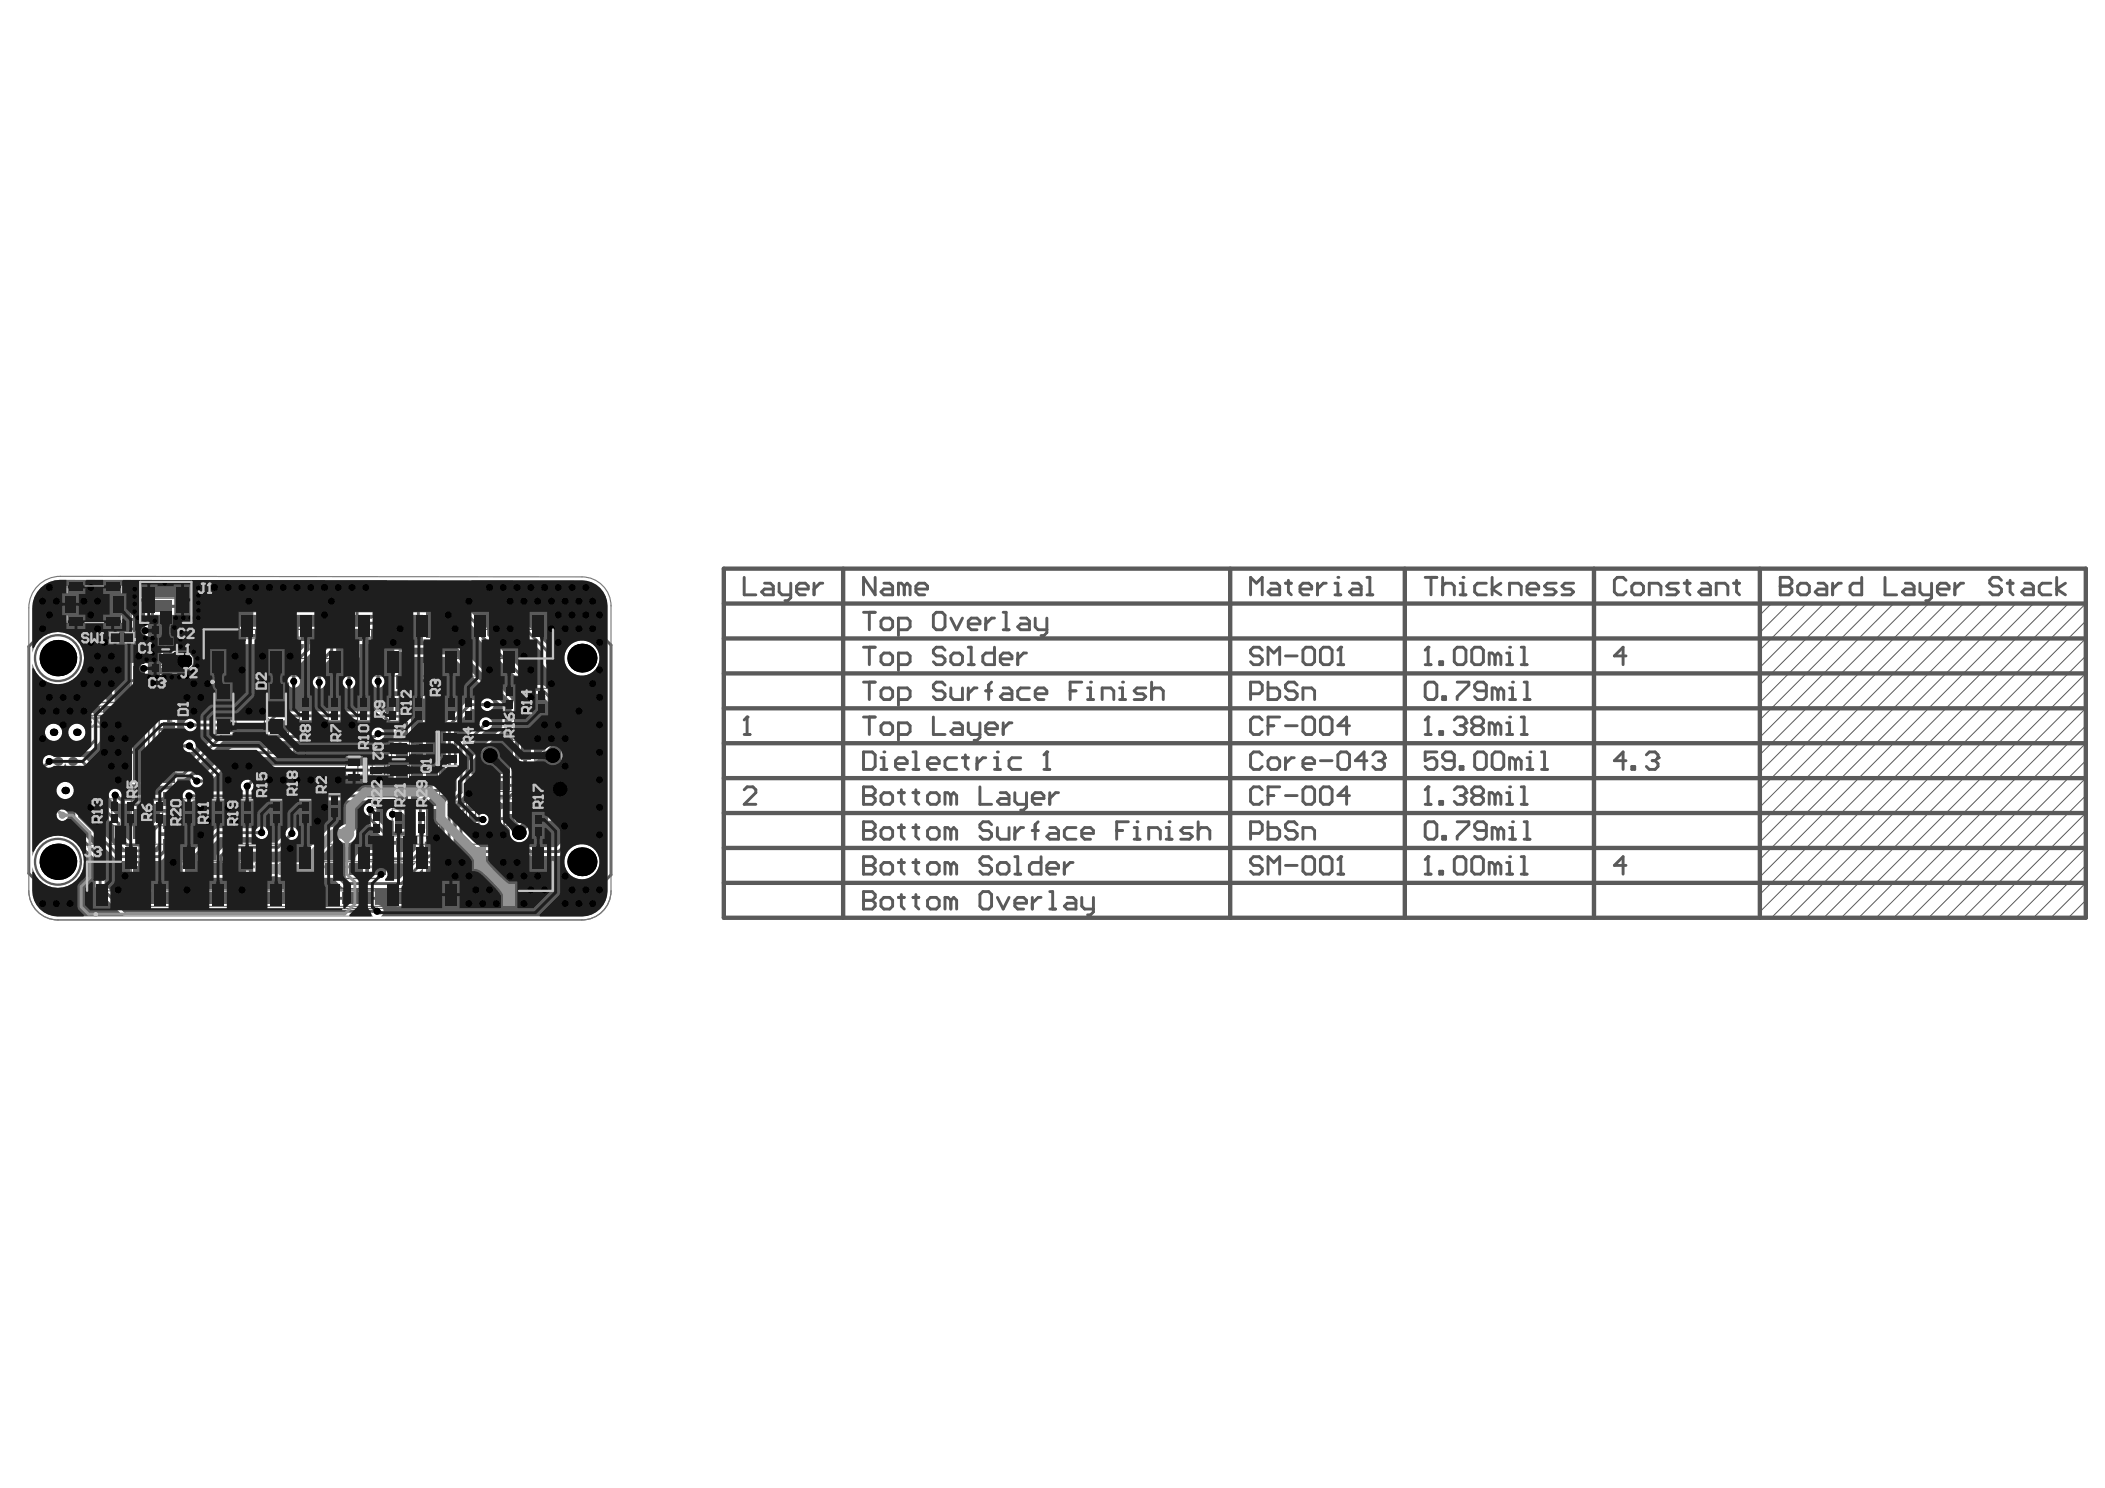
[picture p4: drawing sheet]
<svg xmlns="http://www.w3.org/2000/svg" width="297mm" height="210mm" viewBox="0 0 297 210" stroke-linecap="round" stroke-linejoin="round" font-family="sans-serif">
<path d="M37.5 107.3h.8M37.9 104.9h.1M37.9 104.9l.4 .4M37.9 104.9v2.4M40.7 106.5h-1.2l-.4-.4v-.8l.4-.4h1.2v2.4M41.5 107.3v-2.4l.8 .8 .8-.8v2.4" fill="none" stroke="#5a5a5a" stroke-width=".24"/>
<g fill="none" stroke="#5a5a5a" stroke-width=".14">
<path d="M12.4 97.3h3.8v1.8h-3.8zM12.4 99.1h3.8v1.8h-3.8zM21.2 93.5h2.9v1.5h-2.9zM21.2 88.2h2.9v1.5h-2.9zM28.3 86.3h50.1v9.1h-50.1zM29.9 96.4h3.4v7.3h-3.4zM37.3 96.4h3.4v7.3h-3.4zM42.2 98.1h1.8v3.8h-1.8zM46.3 98.1h1.8v3.8h-1.8zM50.4 98.1h1.8v3.8h-1.8zM54.6 98.1h1.7v3.8h-1.7zM58.2 98.1h1.8v3.8h-1.8z"/>
<path d="M62.8 98.1h1.8v3.8h-1.8zM65.2 98.1h1.8v3.8h-1.8zM71 96.5h1.7v3.8h-1.7zM75.6 97.1h1.7v3.8h-1.7zM11.9 119.1h66.5v9h-66.5zM15.3 112.7h1.8v3.8h-1.8zM17.6 112.7h1.7v3.8h-1.7zM21.7 112.7h1.7v3.8h-1.7zM25.8 112.7h1.7v3.8h-1.7zM29.9 112.7h1.8v3.8h-1.8zM34 112.7h1.8v3.8h-1.8zM38.1 112.7h1.8v3.8h-1.8z"/>
<path d="M42.2 112.7h1.8v3.8h-1.8zM46.3 111.9h1.8v3.8h-1.8zM48.8 106.5h5.5v4.3h-5.5zM52.3 114.1h1.7v3.8h-1.7zM54.7 104.4h3.1v5.4h-3.1zM55.3 114.1h1.8v3.8h-1.8zM58.6 114.1h1.8v3.8h-1.8zM58.7 102.7h6.2v5.7h-6.2zM65.8 112.7h1.8v3.8h-1.8zM69.3 112.7h1.8v3.8h-1.8zM70.2 107.7h2v3.9h-2zM70.3 103.9h5.4v3.7h-5.4z"/>
<path d="M71.2 112.7h1.7v3.8h-1.7zM72.5 107.7h3.2v3.9h-3.2zM73.4 112.9h1.4v3h-1.4zM75.1 114.5h1.7v3.8h-1.7zM76 107.7h2v3.9h-2zM77.3 112.7h1.4v3.1h-1.4zM78.9 112.9h1.5v2.9h-1.5zM80.5 112.9h1.2v2.2h-1.2z"/>
</g>
<g fill="none" stroke="#5a5a5a" stroke-width=".16">
<path d="M9.6 82.8h7.4v4.9h-7.4zM12.6 84.7h.1M12.6 85.3h.1M12.6 84.7v.6M12.7 85.2l-.1 .1M12.9 85.3v-.6l.2 .2 .2-.2v.6M13.9 84.8l-.3-.1-.1 .2 .3 .1 .1 .2-.1 .1-.3-.1M15.6 89.3h3.3v1.4h-3.3zM19.7 85.6h41.1v41h-41.1zM20.9 87.9h-1.1v-5.8h7.2v5.8h-1.2M21 88.4h4.8v6.4h-4.8zM21.8 93.9h1.6v.8h-1.6z"/>
<path d="M21.8 88.5h1.6v.8h-1.6zM23.9 82.9v.2M23.9 83h.6M24 82.4l-.1 .1 .1 .1h.5M24.4 82.9l.1 .1M24.5 83h.1M24.5 82.6v.1M73.7 113.6h.8v1.6h-.8zM79.2 113.5h.9v1.6h-.9zM80.8 113.5h.5v1h-.5z"/>
</g>
<path d="M28.3 88.7h-21.8l-2.4 2.5v32l2.4 2.5h5.4M78.4 88.7h5.6l2.2 2.3v32.4l-2.2 2.3h-5.6" fill="none" stroke="#5a5a5a" stroke-width=".41"/>
<g fill="#5a5a5a">
<path d="M14.3 89.6l.3-.3 .5 .1 .3 .6-.2 .4a.57 .57 0 0 1-.5 .3 .57 .57 0 0 1-.5-.4h.2a.42 .42 0 0 0 .6 .2 .42 .42 0 0 0 .2-.6l-.1-.1a.38 .38 0 0 0-.4-.3 .38 .38 0 0 0-.3 .3h-.2z"/>
<path d="M13.5 89.3h.1v1.1l.3-.2v.1l-.3 .4h-.1z"/>
</g>
<g fill="none" stroke="#5a5a5a" stroke-width=".16">
<path d="M13.5 97.8h1.6v.8h-1.6zM13.5 99.6h1.6v.8h-1.6zM19.7 85.6h41.1v41h-41.1zM22.6 90.3h1.6v2.6h-1.6zM28.7 88.8h49.3v4.1h-49.3zM30.3 97.8h2.6v4.4h-2.6zM37.7 97.8h2.6v4.4h-2.6zM42.7 99.2h.8v1.6h-.8zM46.8 99.2h.8v1.6h-.8zM50.9 99.2h.8v1.6h-.8zM55 99.2h.9v1.6h-.9zM58.7 99.2h.8v1.6h-.8z"/>
<path d="M63.3 99.2h.8v1.6h-.8zM65.7 99.2h.8v1.6h-.8zM71.4 97.6h.8v1.7h-.8zM76.1 98.2h.8v1.6h-.8zM15.8 113.8h.8v1.6h-.8zM18 113.8h.8v1.6h-.8zM22.1 113.8h.9v1.6h-.9zM26.3 113.8h.8v1.6h-.8zM30.3 101.2l1 1M30.4 113.8h.8v1.6h-.8zM34.5 113.8h.8v1.6h-.8zM37.7 101.2l1 1"/>
<path d="M38.6 113.8h.8v1.6h-.8zM42.7 113.8h.8v1.6h-.8zM46.8 113h.8v1.6h-.8zM50.5 107h2v3.3h-2zM51.6 107l-1.1 1.1M52.8 115.2h.8v1.6h-.8zM55.3 105.5h2v3.2h-2zM55.8 115.2h.8v1.6h-.8zM59.1 115.2h.8v1.6h-.8zM60.7 103.2h2.1v4.7h-2.1zM62.8 106.4l-1.5 1.5M66.3 113.8h.8v1.6h-.8z"/>
<path d="M69.8 113.8h.8v1.6h-.8zM70.6 108.4h1.3v2.6h-1.3zM71.4 104.4h3.2v2.6h-3.2zM71.6 113.8h.9v1.6h-.9zM72.8 108.7h2.6v1.9h-2.6zM73.6 108.7l-.8 .8M75.5 115.6h.9v1.6h-.9zM76.3 108.4h1.3v2.6h-1.3zM77.8 113.8h.4v.9h-.4zM12.3 121.6h65.7v4.1h-65.7z"/>
</g>
<g fill="none" stroke="#5a5a5a" stroke-width=".32">
<circle cx="30" cy="96.2" r=".16"/>
<circle cx="13.5" cy="129" r=".16"/>
</g>
<g fill="none" stroke="#5a5a5a" stroke-width=".14">
<path d="M18.5 84.4h43.5v43.5h-43.5zM250 85.1l-1.7 1.7M252.4 85.1l-4.1 4.1M254.9 85.1l-6.6 6.6M257.4 85.1l-9.1 9.1M259.8 85.1l-11.5 11.5M262.3 85.1l-14 14M264.8 85.1l-16.5 16.4M267.2 85.1l-18.9 18.9M269.7 85.1l-21.4 21.4M272.1 85.1l-23.8 23.8M274.6 85.1l-26.3 26.3"/>
<path d="M277.1 85.1l-28.8 28.8M279.5 85.1l-31.2 31.2M282 85.1l-33.7 33.7M284.5 85.1l-36.2 36.1M286.9 85.1l-38.6 38.6M289.4 85.1l-41.1 41.1M291.9 85.1l-43.6 43.5M294.3 97.5l-32 32M294.3 92.5l-36.9 37M294.3 95l-34.5 34.5M294.3 99.9l-29.5 29.6M294.3 85.1l-44.3 44.4"/>
<path d="M294.3 87.6l-41.9 41.9M294.3 90.1l-39.4 39.4M39.5 106.1h1.6M40.3 105.3v1.6M294.3 102.4l-27.1 27.1M294.3 107.3l-22.2 22.2M294.3 112.2l-17.2 17.3M294.3 109.8l-19.7 19.7M294.3 104.8l-24.6 24.7M294.3 114.7l-14.8 14.8M294.3 117.2l-12.3 12.3M294.3 119.6l-9.8 9.9"/>
<path d="M294.3 124.5l-4.9 5M294.3 122.1l-7.4 7.4M294.3 127l-2.4 2.5"/>
</g>
<g fill="none" stroke="#5a5a5a" stroke-width=".33">
<circle cx="8.2" cy="92.8" r="3.2"/>
<circle cx="8.2" cy="121.6" r="3.2"/>
</g>
<g fill="none" stroke="#5a5a5a" stroke-width=".61">
<path d="M102.1 95h192.2M102.1 99.9h192.2M102.1 85.1h192.2M102.1 90.1h192.2M102.1 80.2h192.2v49.3h-192.2zM119 80.2v49.3M173.6 80.2v49.3M198.2 80.2v49.3M224.9 80.2v49.3M248.3 80.2v49.3M102.1 119.6h192.2M102.1 109.8h192.2"/>
<path d="M102.1 114.7h192.2M102.1 104.8h192.2M102.1 124.5h192.2"/>
</g>
<path d="M201.1 96.6l.4-.4h.8l.5 .4v1.7l-.5 .4h-.8l-.4-.4zM203.6 98.3h.4v.4h-.4zM205.6 96.2h1.7v.4l-1.7 1.7v.4M209.7 97.5h-1.2l-.4-.5v-.4l.4-.4h.8l.4 .4v1.7l-.4 .4h-.8l-.4-.4M211.4 97.5l-.4-.5h-.4v1.7M211.4 97.5v1.2M211.4 97.5l.4-.5 .4 .5v1.2M213 98.7h.8M213 97h.4v1.7" fill="none" stroke="#5a5a5a" stroke-width=".41"/>
<circle cx="213.4" cy="96.2" r=".2" fill="#5a5a5a"/>
<g fill="none" stroke="#5a5a5a" stroke-width=".41">
<path d="M201.1 93.8h.8M201.5 91.3v2.5M215.1 98.7h.8M215.1 96.2h.4v2.5M229.4 81.9l-.4-.5h-.8l-.4 .5v1.6l.4 .4h.8l.4-.4M230.7 82.3h.8l.4 .4v.8l-.4 .4h-.8l-.4-.4v-.8zM232.7 83.9v-1.6h1.3l.4 .4v1.2M236.8 82.3h-1.2l-.4 .4 .4 .4h.8l.4 .4-.4 .4h-1.2M237.7 82.3h.8M238.1 81.9v1.6l.4 .4M240.1 82.3h.8l.5 .4v1.2h-1.3l-.4-.4 .4-.4h1.3M242.2 83.9v-1.6h1.2l.4 .4v1.2"/>
<path d="M244.6 82.3h.9M245.1 81.9v1.6l.4 .4"/>
</g>
<circle cx="201.5" cy="91.3" r=".2" fill="#5a5a5a"/>
<path d="M201.5 91.3l-.4 .4M203.2 93.3h.4v.5h-.4zM205.6 91.3h.8l.5 .4v1.6l-.5 .5h-.8l-.4-.5v-1.6zM208.1 91.3h.8l.4 .4v1.6l-.4 .5h-.8l-.4-.5v-1.6zM211 92.5l-.4-.4h-.5v1.7M211 92.5v1.3M211 92.5l.4-.4 .4 .4v1.3M212.6 93.8h.8M212.6 92.1h.4v1.7" fill="none" stroke="#5a5a5a" stroke-width=".41"/>
<circle cx="213" cy="91.3" r=".2" fill="#5a5a5a"/>
<path d="M214.7 93.8h.8M214.7 91.3h.4v2.5M121.9 115.9v2.5h1.2l.4-.4v-.4l-.4-.4h-1.2" fill="none" stroke="#5a5a5a" stroke-width=".41"/>
<circle cx="121.9" cy="117.2" r=".2" fill="#5a5a5a"/>
<g fill="none" stroke="#5a5a5a" stroke-width=".41">
<path d="M121.9 115.9h1.2l.4 .4v.4l-.4 .5h-1.2M124.3 117.2l.4-.5h.8l.5 .5v.8l-.5 .4h-.8l-.4-.4zM126.8 116.7h.8M127.2 116.3v1.7l.4 .4M128.8 116.7h.9M129.2 116.3v1.7l.5 .4M130.9 117.2l.4-.5h.8l.4 .5v.8l-.4 .4h-.8l-.4-.4zM134.2 117.2l-.4-.5h-.4v1.7M134.2 117.2v1.2M134.2 117.2l.4-.5 .4 .5v1.2M139.9 116.3l-.4-.4h-.8l-.4 .4v.4l.4 .5h.8l.4 .4v.4l-.4 .4h-.8l-.4-.4M140.7 116.7v1.3l.5 .4h1.2v-1.7"/>
<path d="M143.2 116.7v1.7M144.4 116.7h-.4l-.8 .9M145.7 117.2h.8M146.5 115.9l-.4 .4v2.1M148.1 116.7h.9l.4 .5v1.2h-1.3l-.4-.4 .4-.4h1.3M151.8 116.7h-1.2l-.4 .5v.8l.4 .4h1.2M152.7 117.6h1.6v-.4l-.4-.5h-.8l-.4 .5v.8l.4 .4h.8M157.6 117.2h.8M159.2 115.9h-1.6v2.5M160 118.4h.9M160 116.7h.5v1.7"/>
</g>
<circle cx="160.5" cy="115.9" r=".2" fill="#5a5a5a"/>
<path d="M162.1 118.4v-1.7h1.2l.4 .5v1.2M164.6 116.7h.4v1.7M164.6 118.4h.8" fill="none" stroke="#5a5a5a" stroke-width=".41"/>
<circle cx="165" cy="115.9" r=".2" fill="#5a5a5a"/>
<path d="M168.3 116.7h-1.3l-.4 .5 .4 .4h.8l.5 .4-.5 .4h-1.2M169.1 117.2l.4-.5h.8l.4 .5v1.2M169.1 115.9v2.5M229.4 107.3h-1.6l1.2-1.2v2.4M230.3 108.1h.4v.4h-.4zM232.3 106.5l.4-.4h.9l.4 .4v.4" fill="none" stroke="#5a5a5a" stroke-width=".41"/>
<circle cx="234" cy="106.9" r=".2" fill="#5a5a5a"/>
<g fill="none" stroke="#5a5a5a" stroke-width=".41">
<path d="M176.5 83.9v-2.5l.8 .9 .8-.9v2.5M176.5 97.9h1.2l.4-.4v-.9l-.4-.4h-1.2v2.5M178.9 96.2v2.5h1.3l.4-.4v-.8l-.4-.5h-1.3M179.3 82.3h.9l.4 .4v1.2h-1.3l-.4-.4 .4-.4h1.3M181.4 82.3h.8M181.8 81.9v1.6l.4 .4M183 96.6l-.4-.4h-.8l-.4 .4v.4l.4 .5h.8l.4 .4v.4l-.4 .4h-.8l-.4-.4M183.5 83.1h1.6v-.4l-.4-.4h-.8l-.4 .4v.8l.4 .4h.8M183.9 98.7v-1.7h1.2l.4 .5v1.2M185.9 82.3v1.6M187.1 82.3h-.4l-.8 .8M188.4 82.3h.4v1.6"/>
<path d="M188.4 83.9h.8M178.1 111.4l-.4-.4h-.8l-.4 .4v1.6l.4 .5h.8l.4-.5M178.9 112.2h.9M180.6 111h-1.7v2.5M181.4 112.2h1.6M183.9 111.4l.4-.4h.8l.4 .4v1.6l-.4 .5h-.8l-.4-.5zM186.3 111.4l.4-.4h.9l.4 .4v1.6l-.4 .5h-.9l-.4-.5zM190.4 112.2h-1.6l1.2-1.2v2.5M233.1 107.3h.5M233.6 107.3l.4 .4v.4l-.4 .4h-.9l-.4-.4M234 106.9l-.4 .4"/>
</g>
<circle cx="188.8" cy="81.4" r=".2" fill="#5a5a5a"/>
<path d="M178.1 91.7l-.4-.4h-.8l-.4 .4v.4l.4 .4h.8l.4 .4v.4l-.4 .5h-.8l-.4-.5M178.9 93.8v-2.5l.9 .8 .8-.8v2.5M181.4 92.5h1.6M183.9 91.7l.4-.4h.8l.4 .4v1.6l-.4 .5h-.8l-.4-.5zM186.3 91.7l.4-.4h.9l.4 .4v1.6l-.4 .5h-.9l-.4-.5zM188.8 93.8h.8M189.2 91.3v2.5M190.8 82.3h.9l.4 .4v1.2h-1.3l-.4-.4 .4-.4h1.3M192.9 83.9h.8M192.9 81.4h.4v2.5" fill="none" stroke="#5a5a5a" stroke-width=".41"/>
<circle cx="189.2" cy="91.3" r=".2" fill="#5a5a5a"/>
<g fill="none" stroke="#5a5a5a" stroke-width=".41">
<path d="M121.9 86.4h1.6M122.7 86.4v2.4M124.3 87.6l.4-.4h.8l.5 .4v.8l-.5 .4h-.8l-.4-.4zM126.8 88.8h1.2l.4-.4v-.8l-.4-.4h-1.2v2.5M132.1 86.4h.8l.5 .4v1.6l-.5 .4h-.8l-.4-.4v-1.6zM134.2 87.2l.8 1.6 .8-1.6M136.6 88h1.7v-.4l-.4-.4h-.9l-.4 .4v.8l.4 .4h.9M139.1 87.2v1.6M140.3 87.2h-.4l-.8 .8M141.6 86.4h.4v2.4M141.6 88.8h.8M144 87.2h.8l.5 .4v1.2h-1.3l-.4-.4 .4-.4h1.3"/>
<path d="M146.1 87.2v1.2l.4 .4h1.2M147.7 87.2v2l-.4 .5h-.4M189.2 91.3l-.4 .4M121.9 101.1h1.6M122.7 101.1v2.5M124.3 102.4l.4-.4h.8l.5 .4v.8l-.5 .4h-.8l-.4-.4zM126.8 103.6h1.2l.4-.4v-.8l-.4-.4h-1.2v2.4M131.7 101.1v2.5h1.7M134.6 102h.8l.4 .4v1.2h-1.2l-.4-.4 .4-.4h1.2M136.6 102v1.2l.4 .4h1.3M138.3 102v2l-.4 .4h-.4M139.1 102.8h1.6v-.4l-.4-.4h-.8l-.4 .4v.8l.4 .4h.8"/>
<path d="M141.6 102v1.6M142.8 102h-.4l-.8 .8M178.1 106.5l-.4-.4h-.8l-.4 .4v1.6l.4 .4h.8l.4-.4M179.3 106.9h.9l.4 .4v.8l-.4 .4h-.9l-.4-.4v-.8zM181.4 106.9v1.6M182.6 106.9h-.4l-.8 .8M183.9 107.7h1.6v-.4l-.4-.4h-.8l-.4 .4v.8l.4 .4h.8M186.3 107.3h1.7M188.8 106.5l.4-.4h.8l.4 .4v1.6l-.4 .4h-.8l-.4-.4zM192.9 107.3h-1.6l1.2-1.2v2.4M193.7 106.5l.4-.4h.8l.5 .4v.4"/>
</g>
<circle cx="195.4" cy="106.9" r=".2" fill="#5a5a5a"/>
<path d="M194.5 107.3h.4M194.9 107.3l.5 .4v.4l-.5 .4h-.8l-.4-.4M195.4 106.9l-.5 .4M201.1 103.6h.8M201.5 101.1v2.5" fill="none" stroke="#5a5a5a" stroke-width=".41"/>
<circle cx="201.5" cy="101.1" r=".2" fill="#5a5a5a"/>
<path d="M201.5 101.1l-.4 .5M203.2 103.2h.4v.4h-.4zM205.2 101.6l.4-.5h.8l.5 .5v.4" fill="none" stroke="#5a5a5a" stroke-width=".41"/>
<circle cx="206.9" cy="102" r=".2" fill="#5a5a5a"/>
<path d="M206 102.4h.4M206.4 102.4l.5 .4v.4l-.5 .4h-.8l-.4-.4M206.9 102l-.5 .4M208.1 102.4h.8M208.1 102.4l-.4 .4v.4l.4 .4h.8l.4-.4v-.4l-.4-.4M208.1 102.4l-.4-.4v-.4l.4-.5h.8l.4 .5v.4l-.4 .4M211 102.4l-.4-.4h-.5v1.6M211 102.4v1.2M211 102.4l.4-.4 .4 .4v1.2M212.6 103.6h.8M212.6 102h.4v1.6" fill="none" stroke="#5a5a5a" stroke-width=".41"/>
<circle cx="213" cy="101.1" r=".2" fill="#5a5a5a"/>
<g fill="none" stroke="#5a5a5a" stroke-width=".41">
<path d="M178.1 101.6l-.4-.5h-.8l-.4 .5v1.6l.4 .4h.8l.4-.4M178.9 102.4h.9M180.6 101.1h-1.7v2.5M181.4 102.4h1.6M183.9 101.6l.4-.5h.8l.4 .5v1.6l-.4 .4h-.8l-.4-.4zM186.3 101.6l.4-.5h.9l.4 .5v1.6l-.4 .4h-.9l-.4-.4zM190.4 102.4h-1.6l1.2-1.3v2.5M201.1 116.3l.4-.4h.8l.5 .4v1.7l-.5 .4h-.8l-.4-.4zM203.6 118h.4v.4h-.4zM205.6 115.9h1.7v.4l-1.7 1.7v.4M209.7 117.2h-1.2l-.4-.5v-.4l.4-.4h.8l.4 .4v1.7l-.4 .4h-.8l-.4-.4M211.4 117.2l-.4-.5h-.4v1.7"/>
<path d="M211.4 117.2v1.2M211.4 117.2l.4-.5 .4 .5v1.2M213 118.4h.8M213 116.7h.4v1.7M214.7 103.6h.8M214.7 101.1h.4v2.5"/>
</g>
<circle cx="213.4" cy="115.9" r=".2" fill="#5a5a5a"/>
<path d="M123.5 81.4v2.5l-1.6-2.5v2.5M124.7 82.3h.8l.5 .4v1.2h-1.3l-.4-.4 .4-.4h1.3M127.6 82.7l-.4-.4h-.4v1.6M127.6 82.7v1.2M127.6 82.7l.4-.4 .4 .4v1.2M129.2 83.1h1.7v-.4l-.4-.4h-.8l-.5 .4v.8l.5 .4h.8M251.2 81.4v2.5h1.2l.5-.4v-.4l-.5-.4h-1.2M215.1 118.4h.8M215.1 115.9h.4v2.5" fill="none" stroke="#5a5a5a" stroke-width=".41"/>
<circle cx="251.2" cy="82.7" r=".2" fill="#5a5a5a"/>
<g fill="none" stroke="#5a5a5a" stroke-width=".41">
<path d="M121.9 91.3h1.6M122.7 91.3v2.5M124.3 92.5l.4-.4h.8l.5 .4v.8l-.5 .5h-.8l-.4-.5zM126.8 93.8h1.2l.4-.5v-.8l-.4-.4h-1.2v2.5M133.4 91.7l-.5-.4h-.8l-.4 .4v.4l.4 .4h.8l.5 .4v.4l-.5 .5h-.8l-.4-.5M134.6 92.1h.8l.4 .4v.8l-.4 .5h-.8l-.4-.5v-.8zM136.6 91.3h.4v2.5M136.6 93.8h.9M140.3 91.3v2.5h-1.2l-.4-.5v-.8l.4-.4h1.2M141.2 92.9h1.6v-.4l-.4-.4h-.8l-.4 .4v.8l.4 .5h.8M143.6 92.1v1.7M144.8 92.1h-.4l-.8 .8"/>
<path d="M251.2 81.4h1.2l.5 .5v.4l-.5 .4h-1.2M254.1 82.3h.8l.4 .4v.8l-.4 .4h-.8l-.4-.4v-.8zM256.6 82.3h.8l.4 .4v1.2h-1.2l-.5-.4 .5-.4h1.2M258.6 82.3v1.6M259.8 82.3h-.4l-.8 .8M262.7 81.4v2.5h-1.2l-.4-.4v-.8l.4-.4h1.2M266 81.4v2.5h1.6M268.9 82.3h.8l.4 .4v1.2h-1.2l-.4-.4 .4-.4h1.2M270.9 82.3v1.2l.4 .4h1.3M272.6 82.3v2l-.4 .4h-.5M273.4 83.1h1.6v-.4l-.4-.4h-.8l-.4 .4v.8l.4 .4h.8M275.9 82.3v1.6"/>
<path d="M277.1 82.3h-.4l-.8 .8M282.4 81.9l-.4-.5h-.8l-.4 .5v.4l.4 .4h.8l.4 .4v.4l-.4 .4h-.8l-.4-.4M283.2 82.3h.9M283.7 81.9v1.6l.4 .4M285.7 82.3h.8l.4 .4v1.2h-1.2l-.4-.4 .4-.4h1.2M289.4 82.3h-1.2l-.4 .4v.8l.4 .4h1.2M290.2 81.4v2.5M291.5 82.3l-1.3 .8 1.3 .8M105 111.4l.4-.4h.8l.5 .4v.4l-1.7 1.7h1.7M105 103.6h.8M105.4 101.1v2.5"/>
</g>
<circle cx="105.4" cy="101.1" r=".2" fill="#5a5a5a"/>
<path d="M105.4 101.1l-.4 .5M121.9 125.8v2.4h1.2l.4-.4v-.4l-.4-.4h-1.2" fill="none" stroke="#5a5a5a" stroke-width=".41"/>
<circle cx="121.9" cy="127" r=".2" fill="#5a5a5a"/>
<g fill="none" stroke="#5a5a5a" stroke-width=".41">
<path d="M121.9 96.2h1.6M122.7 96.2v2.5M124.3 97.5l.4-.5h.8l.5 .5v.8l-.5 .4h-.8l-.4-.4zM126.8 98.7h1.2l.4-.4v-.8l-.4-.5h-1.2v2.5M133.4 96.6l-.5-.4h-.8l-.4 .4v.4l.4 .5h.8l.5 .4v.4l-.5 .4h-.8l-.4-.4M134.2 97v1.3l.4 .4h1.2v-1.7M136.6 97v1.7M137.9 97h-.4l-.9 .9M139.1 97.5h.8M139.9 96.2l-.4 .4v2.1M141.6 97h.8l.4 .5v1.2h-1.2l-.4-.4 .4-.4h1.2M145.3 97h-1.3l-.4 .5v.8l.4 .4h1.3"/>
<path d="M146.1 97.9h1.6v-.4l-.4-.5h-.8l-.4 .5v.8l.4 .4h.8M151 97.5h.8M152.7 96.2h-1.7v2.5M153.5 98.7h.8M153.5 97h.4v1.7M121.9 125.8h1.2l.4 .4v.4l-.4 .4h-1.2M124.3 127l.4-.4h.8l.5 .4v.8l-.5 .4h-.8l-.4-.4zM126.8 126.6h.8M127.2 126.2v1.6l.4 .4M128.8 126.6h.9M129.2 126.2v1.6l.5 .4M130.9 127l.4-.4h.8l.4 .4v.8l-.4 .4h-.8l-.4-.4z"/>
<path d="M134.2 127l-.4-.4h-.4v1.6M134.2 127v1.2M134.2 127l.4-.4 .4 .4v1.2M138.3 126.2l.4-.4h.8l.4 .4v1.6l-.4 .4h-.8l-.4-.4zM140.7 126.6l.9 1.6 .8-1.6M143.2 127.4h1.6v-.4l-.4-.4h-.8l-.4 .4v.8l.4 .4h.8M145.7 126.6v1.6M146.9 126.6h-.4l-.8 .8M148.1 125.8h.4v2.4M148.1 128.2h.9M150.6 126.6h.8l.4 .4v1.2h-1.2l-.4-.4 .4-.4h1.2M152.7 126.6v1.2l.4 .4h1.2"/>
<path d="M154.3 126.6v2l-.4 .5h-.4"/>
</g>
<circle cx="153.9" cy="96.2" r=".2" fill="#5a5a5a"/>
<path d="M155.5 98.7v-1.7h1.3l.4 .5v1.2M158 97h.4v1.7M158 98.7h.8" fill="none" stroke="#5a5a5a" stroke-width=".41"/>
<circle cx="158.4" cy="96.2" r=".2" fill="#5a5a5a"/>
<path d="M161.7 97h-1.2l-.5 .5 .5 .4h.8l.4 .4-.4 .4h-1.3M162.5 97.5l.4-.5h.8l.4 .5v1.2M162.5 96.2v2.5M121.9 106.1h1.2l.4 .4v1.6l-.4 .4h-1.2zM124.3 108.5h.8M124.3 106.9h.4v1.6" fill="none" stroke="#5a5a5a" stroke-width=".41"/>
<circle cx="124.7" cy="106.1" r=".2" fill="#5a5a5a"/>
<path d="M126.4 107.7h1.6v-.4l-.4-.4h-.8l-.4 .4v.8l.4 .4h.8M128.8 108.5h.9M128.8 106.1h.4v2.4M130.9 107.7h1.6v-.4l-.4-.4h-.8l-.4 .4v.8l.4 .4h.8M135 106.9h-1.2l-.4 .4v.8l.4 .4h1.2M135.8 106.9h.8M136.2 106.5v1.6l.4 .4M137.9 106.9v1.6M139.1 106.9h-.4l-.8 .8M140.3 108.5h.9M140.3 106.9h.4v1.6" fill="none" stroke="#5a5a5a" stroke-width=".41"/>
<circle cx="140.7" cy="106.1" r=".2" fill="#5a5a5a"/>
<path d="M144 106.9h-1.2l-.4 .4v.8l.4 .4h1.2M147.3 108.5h.8M147.7 106.1v2.4" fill="none" stroke="#5a5a5a" stroke-width=".41"/>
<circle cx="147.7" cy="106.1" r=".2" fill="#5a5a5a"/>
<path d="M201.1 81.4h1.7M201.9 81.4v2.5M203.6 81.4v2.5M203.6 82.7l.4-.4h.8l.4 .4v1.2M206 82.3h.4v1.6M206 83.9h.9M147.7 106.1l-.4 .4" fill="none" stroke="#5a5a5a" stroke-width=".41"/>
<circle cx="206.4" cy="81.4" r=".2" fill="#5a5a5a"/>
<path d="M209.7 82.3h-1.2l-.4 .4v.8l.4 .4h1.2M210.6 81.4v2.5M211.8 82.3l-1.2 .8 1.2 .8M213 83.9v-1.6h1.3l.4 .4v1.2M215.5 83.1h1.6v-.4l-.4-.4h-.8l-.4 .4v.8l.4 .4h.8M219.6 82.3h-1.2l-.5 .4 .5 .4h.8l.4 .4-.4 .4h-1.3M222.1 82.3h-1.3l-.4 .4 .4 .4h.8l.5 .4-.5 .4h-1.2M121.9 111v2.5h1.2l.4-.5v-.4l-.4-.4h-1.2" fill="none" stroke="#5a5a5a" stroke-width=".41"/>
<circle cx="121.9" cy="112.2" r=".2" fill="#5a5a5a"/>
<g fill="none" stroke="#5a5a5a" stroke-width=".41">
<path d="M105 81.4v2.5h1.7M107.9 82.3h.8l.4 .4v1.2h-1.2l-.4-.4 .4-.4h1.2M109.9 82.3v1.2l.5 .4h1.2M111.6 82.3v2l-.4 .4h-.4M112.4 83.1h1.6v-.4l-.4-.4h-.8l-.4 .4v.8l.4 .4h.8M114.9 82.3v1.6M116.1 82.3h-.4l-.8 .8M229.4 92.5h-1.6l1.2-1.2v2.5M121.9 111h1.2l.4 .4v.4l-.4 .4h-1.2M124.3 112.2l.4-.4h.8l.5 .4v.8l-.5 .5h-.8l-.4-.5zM126.8 111.8h.8M127.2 111.4v1.6l.4 .5"/>
<path d="M128.8 111.8h.9M129.2 111.4v1.6l.5 .5M130.9 112.2l.4-.4h.8l.4 .4v.8l-.4 .5h-.8l-.4-.5zM134.2 112.2l-.4-.4h-.4v1.7M134.2 112.2v1.3M134.2 112.2l.4-.4 .4 .4v1.3M138.3 111v2.5h1.6M141.2 111.8h.8l.4 .4v1.3h-1.2l-.5-.5 .5-.4h1.2M143.2 111.8v1.2l.4 .5h1.2M144.8 111.8v2.1l-.4 .4h-.4M145.7 112.6h1.6v-.4l-.4-.4h-.8l-.4 .4v.8l.4 .5h.8M148.1 111.8v1.7"/>
<path d="M149.4 111.8h-.4l-.9 .8M176.5 117.6h1.2l.4-.4v-.9l-.4-.4h-1.2v2.5M178.9 115.9v2.5h1.3l.4-.4v-.8l-.4-.5h-1.3M183 116.3l-.4-.4h-.8l-.4 .4v.4l.4 .5h.8l.4 .4v.4l-.4 .4h-.8l-.4-.4M183.9 118.4v-1.7h1.2l.4 .5v1.2M201.1 113.5h.8M201.5 111v2.5"/>
</g>
<circle cx="201.5" cy="111" r=".2" fill="#5a5a5a"/>
<path d="M201.5 111l-.4 .4M203.2 113h.4v.5h-.4zM205.2 111.4l.4-.4h.8l.5 .4v.4" fill="none" stroke="#5a5a5a" stroke-width=".41"/>
<circle cx="206.9" cy="111.8" r=".2" fill="#5a5a5a"/>
<path d="M206 112.2h.4M206.4 112.2l.5 .4v.4l-.5 .5h-.8l-.4-.5M206.9 111.8l-.5 .4M208.1 112.2h.8M208.1 112.2l-.4 .4v.4l.4 .5h.8l.4-.5v-.4l-.4-.4M208.1 112.2l-.4-.4v-.4l.4-.4h.8l.4 .4v.4l-.4 .4M211 112.2l-.4-.4h-.5v1.7M211 112.2v1.3M211 112.2l.4-.4 .4 .4v1.3M212.6 113.5h.8M212.6 111.8h.4v1.7" fill="none" stroke="#5a5a5a" stroke-width=".41"/>
<circle cx="213" cy="111" r=".2" fill="#5a5a5a"/>
<path d="M214.7 113.5h.8M214.7 111h.4v2.5M178.1 121.3l-.4-.5h-.8l-.4 .5v.4l.4 .4h.8l.4 .4v.4l-.4 .4h-.8l-.4-.4M178.9 123.3v-2.5l.9 .9 .8-.9v2.5M181.4 122.1h1.6M183.9 121.3l.4-.5h.8l.4 .5v1.6l-.4 .4h-.8l-.4-.4zM186.3 121.3l.4-.5h.9l.4 .5v1.6l-.4 .4h-.9l-.4-.4zM188.8 123.3h.8M189.2 120.8v2.5" fill="none" stroke="#5a5a5a" stroke-width=".41"/>
<circle cx="189.2" cy="120.8" r=".2" fill="#5a5a5a"/>
<path d="M202.8 106.1h-1.7v1.2l.8-.4h.4l.5 .4v.8l-.5 .4h-.8l-.4-.4M205.2 107.3h-1.2l-.4-.4v-.4l.4-.4h.8l.4 .4v1.6l-.4 .4h-.8l-.4-.4M206 108.1h.4v.4h-.4zM208.1 106.5l.4-.4h.8l.4 .4v1.6l-.4 .4h-.8l-.4-.4zM210.6 106.5l.4-.4h.8l.4 .4v1.6l-.4 .4h-.8l-.4-.4zM213.8 107.3l-.4-.4h-.4v1.6M213.8 107.3v1.2M213.8 107.3l.5-.4 .4 .4v1.2M215.5 106.9h.4v1.6M215.5 108.5h.8M189.2 120.8l-.4 .5" fill="none" stroke="#5a5a5a" stroke-width=".41"/>
<circle cx="215.9" cy="106.1" r=".2" fill="#5a5a5a"/>
<path d="M217.5 108.5h.9M217.5 106.1h.4v2.4M121.9 120.8v2.5h1.2l.4-.4v-.4l-.4-.4h-1.2M229.4 122.1h-1.6l1.2-1.3v2.5" fill="none" stroke="#5a5a5a" stroke-width=".41"/>
<circle cx="121.9" cy="122.1" r=".2" fill="#5a5a5a"/>
<g fill="none" stroke="#5a5a5a" stroke-width=".41">
<path d="M121.9 120.8h1.2l.4 .5v.4l-.4 .4h-1.2M124.3 122.1l.4-.4h.8l.5 .4v.8l-.5 .4h-.8l-.4-.4zM126.8 121.7h.8M127.2 121.3v1.6l.4 .4M128.8 121.7h.9M129.2 121.3v1.6l.5 .4M130.9 122.1l.4-.4h.8l.4 .4v.8l-.4 .4h-.8l-.4-.4zM134.2 122.1l-.4-.4h-.4v1.6M134.2 122.1v1.2M134.2 122.1l.4-.4 .4 .4v1.2M139.9 121.3l-.4-.5h-.8l-.4 .5v.4l.4 .4h.8l.4 .4v.4l-.4 .4h-.8l-.4-.4M140.7 122.1l.5-.4h.8l.4 .4v.8l-.4 .4h-.8l-.5-.4z"/>
<path d="M143.2 120.8h.4v2.5M143.2 123.3h.8M146.9 120.8v2.5h-1.2l-.4-.4v-.8l.4-.4h1.2M147.7 122.5h1.7v-.4l-.4-.4h-.9l-.4 .4v.8l.4 .4h.9M150.2 121.7v1.6M151.4 121.7h-.4l-.8 .8M201.1 123.3h.8M201.5 120.8v2.5"/>
</g>
<circle cx="201.5" cy="120.8" r=".2" fill="#5a5a5a"/>
<path d="M201.5 120.8l-.4 .5M203.2 122.9h.4v.4h-.4zM205.6 120.8h.8l.5 .5v1.6l-.5 .4h-.8l-.4-.4v-1.6zM208.1 120.8h.8l.4 .5v1.6l-.4 .4h-.8l-.4-.4v-1.6zM211 122.1l-.4-.4h-.5v1.6M211 122.1v1.2M211 122.1l.4-.4 .4 .4v1.2M212.6 123.3h.8M212.6 121.7h.4v1.6" fill="none" stroke="#5a5a5a" stroke-width=".41"/>
<circle cx="213" cy="120.8" r=".2" fill="#5a5a5a"/>
<path d="M214.7 123.3h.8M214.7 120.8h.4v2.5" fill="none" stroke="#5a5a5a" stroke-width=".41"/>
<path d="M86.2 85.4v40.3a4.1 4.1 0 0 1-4.1 4.1h-73.9a4.1 4.1 0 0 1-4.1-4.1v-40a4.5 4.5 0 0 1 4.4-4.4l73.6 .1a4.1 4.1 0 0 1 4.1 4.1" fill="none" stroke="#787878" stroke-width=".16"/>
<g fill="none" stroke="#8c8c8c" stroke-width=".32">
<path d="M6.3 99h.8l-.6-.7v1.3M7.6 98.3h.4M7.8 98.3v1.1l.2 .2h.2l.2-.2M19.7 90.5v2.9M19.7 98.6v2.9M24.7 85.5h2.9M32.8 85.5h2.9M44.9 85.5h2.9M53 85.5h2.9M58.7 83.8h.4M58.9 82.5v1.3M60.4 83.4h-.6l-.2-.3v-.4l.2-.2h.6v1.3"/>
<path d="M60.8 83.8v-1.3l.5 .4 .4-.4v1.3M60.9 90.5v2.9M60.9 98.6v2.9M19.7 110.7v2.9M19.7 118.8v2.9M60.9 110.7v2.9M60.9 118.8v2.9M72.6 107.9v.8M72.8 109.3h2.6v.8h-2.6zM73 104.4v2.6M24.7 126.7h2.9M32.8 126.7h2.9"/>
<path d="M44.9 126.7h2.9M53 126.7h2.9"/>
</g>
<path d="M24.1 90h32.4v32.3h-32.4z" fill="none" stroke="#8c8c8c" stroke-width=".41"/>
<circle cx="58.9" cy="82.5" r=".16" fill="#8c8c8c"/>
<path d="M12.4 96.1h.9l-.7-.6v1.3M14.6 95.7l-.3-.2h-.4l-.2 .2v.2l.9 .9h-.9M15.4 96.3l-.4 .5M15.9 96.3h-.7l-.2-.2v-.4l.2-.2h.7v1.3M58.9 82.5l.2 .2M13.3 101.4l-.2-.2h-.5l-.2 .2v.2M14.6 101.4l-.3-.2h-.4l-.2 .2v.2l.9 .9h-.9M15.4 102.1l-.4 .4M15.9 102.1h-.7l-.2-.2v-.5l.2-.2h.7v1.3" fill="none" stroke="#8c8c8c" stroke-width=".32"/>
<circle cx="12.4" cy="101.6" r=".16" fill="#8c8c8c"/>
<g fill="none" stroke="#8c8c8c" stroke-width=".32">
<path d="M12.4 101.6l.2 .3M12.6 101.9h.2M12.6 101.9l-.2 .2v.2l.2 .2h.5l.2-.2M72.3 119.9v.7l-.2 .2h-.4l-.2-.2v-.7h1.2M75.5 107.2h1.3M75.5 104.6v.4M75.5 106.9v.5M75.5 104.8h1.3M75.7 105.4l-.2 .2v.5l.2 .2h.9l.2-.2v-.5l-.2-.2M76.8 106.9v.5M71.7 121.2l-.2 .2v.5l.2 .2h.2l.8-.9v.9M72.1 122.5h.4l.2 .2v.5l-.2 .2h-.2l-.2-.2z"/>
<path d="M72.1 122.5l-.4 .5-.2 .4M72.3 120.4l.4 .4"/>
</g>
<circle cx="76.8" cy="104.8" r=".16" fill="#8c8c8c"/>
<g fill="none" stroke="#8c8c8c" stroke-width=".32">
<path d="M51.7 84h.4M51.9 82.7v1.3M52.5 82.9l.3-.2h.6v1.3h-.6l-.3-.2zM53.8 84v-1.3l.5 .4 .4-.4v1.3M55.1 82.9l.2-.2h.5l.2 .2v.2l-.2 .2h-.5l-.2 .3v.2l.2 .2h.5l.2-.2M68.5 109.7h.2l.9-.9h.2v.9M68.7 110.1l-.2 .2v.4l.2 .2h.9l.2-.2v-.4l-.2-.2M76.8 104.8l-.2 .2M77.8 117.7l-.2-.3v-.4l.2-.2h.8l.3 .2v.4l-.3 .3M78.9 118.7h-1.3l.6-.6v.8M79.4 108.2l-.2-.2v-.4l.2-.2h.9l.2 .2v.4l-.2 .2M79.9 108.9l-.3-.3h-.2l-.2 .3v.4l.2 .2h.2l.3-.2"/>
<path d="M79.9 108.9l.2-.3h.2l.2 .3v.4l-.2 .2h-.2l-.2-.2M79.9 108.9v.4"/>
</g>
<circle cx="51.9" cy="82.7" r=".16" fill="#8c8c8c"/>
<g fill="none" stroke="#8c8c8c" stroke-width=".32">
<path d="M51.9 82.7l.2 .2M64 115.7v.8h.2l.9-.8h.2M64.2 114.4l-.2 .2v.4l.2 .2h.2l.9-.8v.8M64.9 113.1v.6l-.2 .2h-.5l-.2-.2v-.6h1.3M64.9 113.5l.4 .4M73.9 102.5l-.2-.3h-.5l-.2 .3v.2l.9 .8h-.9M75.2 102.2v1.3h-.9M75.7 115.8l-.2 .2v.4l.2 .3h.2l.9-.9v.9M76.4 114.5v.7l-.2 .2h-.5l-.2-.2v-.7h1.3M76.4 114.9l.4 .5M76.6 117.1l.2 .2v.4l-.2 .3h-.4l-.3-.3 .3-.6h-.7v.9M82.3 113.8l-.2-.3v-.4l.2-.2h.9l.2 .2v.4l-.2 .3"/>
<path d="M83.2 114.2l.2 .2v.4l-.2 .2h-.5l-.2-.2 .2-.6h-.6v.8M69.6 121.3l-.3 .3v.4l.3 .2h.2l.8-.9v.9M70 122.8l-.2-.2h-.2l-.3 .2v.5l.3 .2h.2l.2-.2M70 122.8l.2-.2h.2l.2 .2v.5l-.2 .2h-.2l-.2-.2M70 122.8v.5M70.2 120v.7l-.2 .2h-.4l-.3-.2v-.7h1.3M70.2 120.5l.4 .4M73.9 120.7l-.2-.2v-.4l.2-.2h.8l.3 .2v.4l-.3 .2M74.3 121.2l-.4 .4-.2 .4M74.3 121.2h.4l.3 .2v.4l-.3 .2h-.2l-.2-.2z"/>
</g>
<g fill="#5a5a5a">
<path d="M67 115.3l1.1 .1v.4l-1.1 .1z"/>
<path d="M66.7 115.4l1.1-.1v.6l-1.1-.1z"/>
<path d="M62.7 82.8h2.9l4.6 4.6 .4 .1h1.4l4.6 4.6v1.4l.2 .4 5.5 5.6v16.3l-3.7 3.7h-10.8l-2.1-2.1v-2.5l.2-.2v1.7h1.6v-.2a.84 .84 0 0 0 1.4-.3 .84 .84 0 0 0-.8-1.1l-.6 .2 .1-.8 .4-.2 1.1-1h.2v2.3h.9v.2v-.2h.9l.1-.8v.2v1.7h.2l.5 .6a1.37 1.37 0 0 0 1.3 1.8 1.37 1.37 0 0 0 1.4-1.8 1.08 1.08 0 0 0 .3-1.1l.1-3.2h-.2v-.8l1.8 1.9 .2 .1h.5v.8h.7v.2h.2v.9l1.2 .2v-.9h.5v.9h.7v-.7h.3v-.8h.2v-.2h.7v-1.6h-.1v-11.1l-4.8-4.8-.4-.2h-.7l-7-7v-.7l-.2-.4-5.5-5.5zM81.3 114.7v.6h.5v-.6zM77.3 115.1v.7h.5v-.7zM70.4 115.7v.8h.7v-.8zM69.3 115.7v.8h.7v-.8z"/>
<path d="M5.7 83a3.9 3.9 0 0 1 2.8-1.2l46.1 .1-1 1.1v3.2l-1.1 1.1h-.6l-1.1 1.1h-2.1v2.5h.8v1.5l-.8 .8-.1 2.4a.92 .92 0 0 0 0 1.3 .92 .92 0 0 0 1.3 0 .92 .92 0 0 0 0-1.3v-1.9l.8-.8v-2h.8v-1.3l.5-.6v1.9h.8l-.1 4.5a.92 .92 0 0 0 0 1.4 .92 .92 0 0 0 1.3 0 .92 .92 0 0 0 0-1.4v-4.5h.8v-1.5l1.2-1.4v-1.3h2.8v-2.4h-2.8l.3-.3h6.1l5.1 5.2v.7l.2 .4 7.3 7.4 .5 .2h.7l4.3 4.2v10.6h-3.2l-.8-.9h.3v-.8h-1v.2l-.2-.3v-.7h-3v.6l-.2 .2h-2.3v.7l-1.5 .1-1 .9h-1.8v.5l-.4 .2-.9 1v3.5l2.6 2.7 .4 .2 11.6-.1 4.4-4.4v-17.3l-5.6-5.8v-1.3l-.2-.5-5-4.9-.4-.2h-1.4l-4.4-4.4h15.6a3.6 3.6 0 0 1 3.6 3.5v40.3a3.6 3.6 0 0 1-3.6 3.6h-28.4l.3-.3a.9 .9 0 0 0-.1-1 .9 .9 0 0 0-1-.3v-.8h-5v1h-3.1v-1h-9.1v1h-3v-1h-5v1h-3.1v-1h-6.2v1h-.5l-3.1-3.1v-3.9l-.2-.4-4.1-4.1-.5-.2h-2l-1.5-1.5v-6l.4-.4 .6-.1a1.04 1.04 0 0 0 1.7-.5l.1 .3 .3 .3 .4 .1-.4 .2a1.06 1.06 0 0 0-.4 1.2 1.06 1.06 0 0 0 1.1 .7l.3 .2 .1 4.7 5.8 5.9 .4 .2h5.5a1.64 1.64 0 0 0 1-.8h1.6v-2.8h-2.4v1.9l-.4 .4h-5l-5.3-5.3v-4.4a.97 .97 0 0 0-.6-.8v-.1a1.25 1.25 0 0 0-.8-1.2l.6-.3 .2-.1 2 2v3.6l2.8 2.8v1.6l.2 .5 1.4 1.3h3.9a1.32 1.32 0 0 0 .8-.9v-1.6l.2-.2v.3h2.4v-2.8h-2.4l-.1 .7-1.4 1.5v1.8h-.2v-2.2h-2.5v2.2h-.2l-.8-.8-.1-1.9-2.7-2.8-.1-3.6-2.5-2.5-.2-.2h-.7l-.6-.4 .6-.4 1.6-.1 1.3-1.3 .1-3.7h2.1v-.3h4l.9 .9v7.3a1.74 1.74 0 0 0 1.2 1.3h.3v.7h2.4v-1h.9l.4-.2 5.1-5.1h21.4l.7-.1a.91 .91 0 0 0 .5-1.5 .91 .91 0 0 0-1.5 .4h-21.3l-.5 .2-5.1 5.1h-.6v-.5h-2.4v.7l-.2-.2v-7.4l-.2-.4-1.5-1.4h-4.5v-.3h-2.1h.9v-1.8h-2.6v1.8h.4h-.4v1.8h.4v3.2l-.6 .6h-1l-.3-.2a1.22 1.22 0 0 0 1.1-1.6 1.22 1.22 0 0 0-1.9-.6 1.22 1.22 0 0 0 .1 2 1 1 0 0 0-1 .8 1 1 0 0 0-1-.8 1.22 1.22 0 0 0 .1-2 1.22 1.22 0 0 0-1.9 .6 1.22 1.22 0 0 0 1.1 1.6l-.2 .3-.2 .3h1.1v.5h-1.1a1.04 1.04 0 0 0 .8 .8l-.4 .2a.94 .94 0 0 0-1.5 .8l-.5 .6-.2 .4v6.8l2.2 2.2 2.3 .1 3.7 3.7 .1 4.1 3.8 3.8 35.1 .1 .2 .1h-44.5a3.6 3.6 0 0 1-3.6-3.6v-3.4l.2 .7a3.7 3.7 0 0 0 5.8 1.4 3.7 3.7 0 0 0-.6-6 3.7 3.7 0 0 0-5.4 2.4v-27.2l.2 .6a3.7 3.7 0 0 0 5.8 1.4 3.7 3.7 0 0 0-.6-5.9 3.7 3.7 0 0 0-5.4 2.4v-6.4a3.9 3.9 0 0 1 1.1-2.7zM61.1 84.3v1h1v-1zM30.4 84.3v1h2.3v-1zM21.7 84.3v1h2.9v-1zM59.2 84.3v1h1.5v-1zM50.6 84.3v1h2.3v-1zM40.5 84.3v1h4.3v-1zM19.9 84.3v1h1.4v-1zM27.7 84.3v1h2.3v-1zM47.9 84.3v1h2.3v-1zM18.4 84.3v1h1.1v-1zM35.7 84.3v1h4.4v-1zM50.6 85.7v1h2.3v-1zM47.9 85.7v1h2.3v-1zM40.5 85.7v1h4.3v-1zM35.7 85.7v1h4.4v-1zM30.4 85.7v1h2.3v-1zM27.7 85.7v1h2.3v-1zM21.7 85.7v1h2.9v-1zM61.1 85.7v1.5h1v-1.5zM19.9 85.7v1.5h1v-.5h.4v-1zM18.4 85.7v1.5h1.1v-1.5zM59.2 85.7v1h.5v.5h1v-1.5zM40.4 88.4v1h1.2v-1zM37.2 88.4v1h1.1v-1zM33.9 88.4v1h1.1v-1zM30.6 88.4v1h1.2v-1zM27.3 88.4v1h1.2v-1zM38.9 88.4v1h1.1v-1zM35.6 88.4v1h1.1v-1zM32.3 88.4v1h1.2v-1zM29 88.4v1h1.2v-1zM25.7 88.4v1h1.2v-1zM61.1 87.6v2.9h1v-2.9zM59.7 87.6v2.9h1v-2.9zM19.9 87.6v2.9h1v-2.9zM18.4 87.6v2.9h1.1v-2.9zM40.4 89.8v1.1h1.2v-1.1zM38.9 89.8v1.1h1.1v-1.1zM37.2 89.8v1.1h1.1v-1.1zM35.6 89.8v1.1h1.1v-1.1zM33.9 89.8v1.1h1.1v-1.1zM32.3 89.8v1.1h1.2v-1.1zM30.6 89.8v1.1h1.2v-1.1zM29 89.8v1.1h1.2v-1.1zM27.3 89.8v1.1h1.2v-1.1zM25.7 89.8v1.1h1.2v-1.1zM22.8 91.9v2.3h2v-.5h.1a1.24 1.24 0 0 0 1.8 .6 1.24 1.24 0 0 0 .3-1.8 1.24 1.24 0 0 0-1.8-.2h-.3l-.1-.4zM79.6 92.8a2.5 2.5 0 0 0 5 0 2.5 2.5 0 0 0-5 0zM61.1 93.5v2.3h1v-2.3zM19.9 93.5v2.3h1v-2.3zM18.4 93.5v2.3h1.1v-2.3zM59.7 93.5v2.3h1v-2.3zM24 94.9v1.2h1v-1.2zM22.6 94.9v1.2h1v-1.2zM42.1 88.4v2.5h.8v.4l-2 2.1-.1 2a.92 .92 0 0 0 0 1.4 .92 .92 0 0 0 1.3 0 .92 .92 0 0 0 0-1.4v-1.5l1.8-1.9 .2-.4v-.7h.8v-2.5zM45.4 88.4v2.5h.8v.6l-1.7 1.8-.1 2.3a.92 .92 0 0 0 0 1.3 .92 .92 0 0 0 1.3 0 .92 .92 0 0 0 0-1.3v-1.8l1.7-1.8v-1.1h.8v-2.5zM24 96.5v1.2h1v-1.2zM22.6 96.5v1.2h1v-1.2zM15.4 97.3v.7h.8v-.7zM61.1 96.2v2.3h1v-2.3zM59.7 96.2v2.3h1v-2.3zM19.9 96.2v2.3h1v-2.3zM18.4 96.2v2.3h1.1v-2.3zM15.4 98.4v.7h.8v-.7zM57 98.1v1.2h1v-1.2zM55.6 98.1v1.2h1v-1.2zM24 98.2v1.2h1v-1.2zM22.6 98.2v1.2h1v-1.2zM63 101.8l-.2 .5v7.9l-.7 .7h-1.4l-2 2v7l-.7 .6v-2.7h-2.4v.1l-2.8-2.7v-.3a.92 .92 0 0 0 .1-1.4 .92 .92 0 0 0-1.3 0 .92 .92 0 0 0 0 1.4v.6l.2 .4 3.3 3.4 .5 .2v.8l-.5-.3-.2-.1h-3.6a1.44 1.44 0 0 0-1.1 1.5h-1.4v2.4h2.7v-2.4l-.1-.1 .2-.1h3l.5 .4 .4 .2h2.8l.4-.2 1.1-1 .1-.5v-1.4h.8v-5h-.8v-.3l1.3-1.3h1.4l1.4-1.4 .1-8.2 2.5-2.5h1.5a.92 .92 0 0 0 1.3 .1 .92 .92 0 0 0 0-1.4 .92 .92 0 0 0-1.3 .1h-2zM57 99.7v1.2h1v-1.2zM55.6 99.7v1.2h1v-1.2zM24 99.8v1.2h1v-1.2zM22.6 99.8v1.2h1v-1.2zM26.1 101.8a.92 .92 0 0 0 .2 1.2 .92 .92 0 0 0 1.2-.1h10l.5-.2 1.1-1.1h14.8l.9 .8 .8 .1v1.7h2.4v-2.8h-.8l-.4-.2h-1.5l-.7-.7-.5-.1h-15.3l-.4 .1-1.1 1.1h-9.8a.88 .88 0 0 0-1.4 .2zM24 101.5v1.2h1v-1.2zM22.6 101.5v1.2h1v-1.2zM24 103.1v1.2h1v-1.2zM22.6 103.1v1.2h1v-1.2zM61.1 101.6v4.3h1v-4.3zM19.9 101.6v4.3h1v-4.3zM18.4 101.6v4.3h1.1v-4.3zM59.7 101.6v4.3h1v-4.3zM22.6 104.8v2.8h2.4v-1.6l.2-.1h.9a.92 .92 0 0 0 1.3 0 .92 .92 0 0 0 0-1.3 .92 .92 0 0 0-1.3 0h-1.2l-.4 .2zM27 109.7a.92 .92 0 0 0 .2 1.2 .92 .92 0 0 0 1.2-.1h.6l.3-.2 3.8-3.8h22.5v.6h2.4v-2.7h-2.4v.8h-22.8l-.4 .2-3.9 3.9-.1-.1a.88 .88 0 0 0-1.4 .2zM55.6 91.6v2.6h.3v.4v.3h-.3v2.6h2.3v-2.6h-.2l-.1-.3 .1-.4h.2v-1.4l.1-.1h5.9l7 6.9v3l-4.7 4.7v2l.1 .2 .2 .1 5.8-.1v-1.4l.3-.4v.4h.7v.4h-.7v.6l3-.1 .3 .3v.2h2.2v-.2l1.4-1.8 .1-2.3-.2-.3h-1.8l-2.2 2.3v-3.3h-2.2v3.6h-.5v-3.7l-.2-.3v-4.6l-7.9-7.8-6.9-.1-.3 .1-.7 .5zM75.8 109.8v.8h1v-.8zM71.4 109.8v.8h1v-.8zM70.1 109.8v.8h.9v-.8zM61.1 106.3v4.4h1v-4.4zM59.7 106.3v4.4h1v-4.4zM19.9 106.3v4.4h1v-4.4zM18.4 106.3v4.4h1.1v-4.4zM25.9 111.8a.92 .92 0 0 0 .2 1.2 .92 .92 0 0 0 1.2-.1h28.3v1.1a.91 .91 0 0 0-1.1 .9 .91 .91 0 0 0 1.1 .9v1.5h2.4v-2.8h-.7l-.1-.1a1.48 1.48 0 0 0-1.1-.2l-.4-.2h2.3v-2.7h-2.4v.3h-20.2a.83 .83 0 0 0 .4-.7l1.6-1.6h18.2v1.4h2.4v-2.7h-20.9l-.4 .2-1.8 1.8a.91 .91 0 0 0-.9 .6 .91 .91 0 0 0 .4 1h-7.1a.88 .88 0 0 0-1.4 .2zM77.2 109.8v2h.4a.53 .53 0 0 0 .8 .4l.2-.4a.63 .63 0 0 0 .9-.1 .63 .63 0 0 0 0-.8l-.6-.5a.43 .43 0 0 0-.3-.4 .43 .43 0 0 0-.5 .1v-.3zM7.4 108.9l-.2 .4v.4l-.1 .4v3.7l.1 .4 .8 .7a.84 .84 0 0 0 .8 .9 .84 .84 0 0 0 .8-.9 .84 .84 0 0 0-.9-.8l-.6-.5v-1.5a1.22 1.22 0 0 0 1.9 .4 1.22 1.22 0 0 0 0-1.9 1.22 1.22 0 0 0-1.9 .3v-.5a.97 .97 0 0 0 .9-1.4 .97 .97 0 0 0-1.6-.1zM15.7 111.4a.91 .91 0 0 0-.3 1.1 .91 .91 0 0 0 1 .6l.3 .2 .3 .1h5.6v.7h2.4v-2.7h-2.4v.7h-5.4v-.1a.93 .93 0 0 0-1.5-.6zM61.1 113.7v2.3h1v-2.3zM19.9 113.7v2.3h1v-2.3zM18.4 113.7v2.3h1.1v-2.3zM25.8 121.4v2.4h2.7v-2.4h-.2v-.6l2.7-2.7h5.3a.92 .92 0 0 0 1.3 0 .92 .92 0 0 0 0-1.3 .92 .92 0 0 0-1.3 0l-5.8 .1-3.2 3.2-.2 .4v.9zM61.1 116.4v2.3h1v-2.3zM35.7 121.5v2.2h2.6v-.1h.5h.2v.1h2.6v-.1h.5h.2v.1h2.6v-2.2h-.1v-.2l2.7-2.7h.4a1.38 1.38 0 0 0 2.3-.5 1.38 1.38 0 0 0-1.4-1.8l-.8 .3a2.3 2.3 0 0 0-1.7 .3l-3.2 3.3a1.89 1.89 0 0 0-.3 1.2l-1 .2h-.2v-.1h-2.6v.1h-.4h-.3v-.1zM33.9 121.4v1h1.2v-1zM32.4 121.4v1h1.1v-1zM33.9 122.8v1h1.2v-1zM32.4 122.8v1h1.1v-1zM29.1 121.4v2.4h2.7v-2.8l.9-.9h6.6l.4-.1 1.5-1.5a.92 .92 0 0 0 .9-.9 .92 .92 0 0 0-.9-.9 .92 .92 0 0 0-.9 .9l-1.3 1.3h-6.8l-1.6 1.6-.1 .9zM45.5 121.4v2.4h1.4l1.5 1.4h8.5l2.8-2.7v2.2h1v-2.9h-.3l.4-.4h1l.4-.2 1.8-1.8v-5.7l1.5-1.5 .2-.4v-6l2.8-2.8a.92 .92 0 0 0 1-.9 .92 .92 0 0 0-1-.9 .92 .92 0 0 0-.9 .9l-3.1 3.2-.1 6.2-1.6 1.7-.1 5.7-1.2 1.2h-1l-.4 .2-3.7 3.7h-2l.1-.2h.3v-2.4h-2.7v2.4h.9l.2 .2h-4.3l-.6-.6v-2zM79.6 121.6a2.5 2.5 0 0 0 5 0 2.5 2.5 0 0 0-5 0zM61.1 121.8v2.9h1v-2.9zM19.9 121.8v2.9h1v-2.9zM18.4 121.8v2.9h1.1v-2.9zM61.1 125.1v1.4h1v-1.4zM59.2 125.5v1h1.5v-1.4h-1v.4zM56 125.5v1h2.8v-1zM50.6 125.5v1h2.3v-1zM47.9 125.5v1h2.3v-1zM40.5 125.5v1h4.3v-1zM35.7 125.5v1h4.4v-1zM30.4 125.5v1h2.3v-1zM27.7 125.5v1h2.3v-1zM21.7 125.5v1h2.9v-1zM18.4 125.1v1.4h2.9v-1h-.4v-.4zM61.1 126.9v1h1v-1zM59.2 126.9v1h1.5v-1zM56 126.9v1h2.8v-1z"/>
</g>
<path d="M7.7 109.5l.5 .5-.5 .3-.3-.3z" fill="#929292"/>
<g fill="#5a5a5a">
<path d="M34.9 110.4l.3-.2 .3 .3-.1 .4z"/>
<path d="M52.7 103.8l.2-.2 .2 .3-.1 .2z"/>
<path d="M36.2 117.3l.4-.2v.7l-.4-.1z"/>
<path d="M27 111.9l.4 .2v.4l-.4 .1z"/>
<path d="M40.7 117.6l.5 .5-.4 .1-.3-.2z"/>
<path d="M68 99.2l.4-.1v.6l-.4-.1z"/>
<path d="M68.1 102.1l.5 .5-.4 .1-.3-.3z"/>
</g>
<path d="M8.1 114.6l.3-.3 .4 .2-.5 .5z" fill="#929292"/>
<g fill="#5a5a5a">
<path d="M52.5 128.3l.4-.1v.7l-.4-.2z"/>
<path d="M41.2 95.4h.5l.1 .4h-.7z"/>
<path d="M49 95.5h.5l.1 .4h-.7z"/>
<path d="M53.6 122.6h.4l.1 .4h-.7z"/>
<path d="M67.4 115.4l.4-.1v.6l-.4-.1z"/>
<path d="M55.7 114.5l.4 .2v.4l-.4 .1z"/>
<path d="M51.9 114.5h.7l-.2 .4h-.4z"/>
</g>
<path d="M47.5 117l.7-.1v1.4h-.7z" fill="#929292"/>
<g fill="#5a5a5a">
<path d="M72 116.5l.8-.5 .7 .5-1.2 .7-.1-.3z"/>
<path d="M28.1 109.8l.4 .2v.4l-.4 .1z"/>
<path d="M26 105l.4-.1v.7l-.4-.2z"/>
<path d="M27.2 101.9l.4 .2v.4l-.4 .1z"/>
<path d="M44.8 95.5h.4l.2 .4h-.7z"/>
<path d="M53.2 95.4h.4l.1 .4h-.7z"/>
<path d="M16.7 112.1l.2 .3-.2 .4-.3-.2z"/>
<path d="M7.3 107.1l.4 .1v.4l-.4 .1z"/>
<path d="M6.5 107.4l.4 .5-.3 .2-.3-.3z"/>
<path d="M77.5 110.8l1-.4-.4 1.4-.3-.4-.4-.1z"/>
<path d="M80.1 113.1l.1 .2h.4v.4l-.4 .1-.1 .1z"/>
<path d="M78.7 113.4l.4-.1 .1-.1v.8l-.1-.2h-.4z"/>
<path d="M80.9 112.7h.4l.1 .4h-.6z"/>
<path d="M73.6 115.6h1v.7h-1z"/>
<path d="M73.9 112.7h.4l.1 .3 .2 .2h-1l.2-.2z"/>
<path d="M73 113.2h.6v.9l-.2-.2h-.4z"/>
<path d="M77.7 110.6l.1 .2h.3v.5l-.4 .1z"/>
<path d="M73.7 107.2h.8l-.1 .1-.1 .3h-.4l-.1-.3z"/>
<path d="M71.2 103.3h1v.7l.1 .3h-1.2l.1-.3z"/>
<path d="M15.8 99.6l.1 .2h.3v.4l-.3 .1-.1 .1z"/>
<path d="M77.3 113.1h.4v.6l-.1-.1-.3-.1z"/>
<path d="M78.3 113.2l.1 .1 .3 .1v.4h-.3l-.1 .2z"/>
<path d="M72.5 115a.82 .82 0 0 0 .4 1l.3 .4-.7 .7-.9-1z"/>
<path d="M70.9 113.4l.5-.1 .2-.2v1.2l-.2-.2-.5-.1z"/>
<path d="M72.5 113.1l.7 .1v.7h-.3a.37 .37 0 0 0-.4 .3z"/>
<path d="M67.2 115.1l.1 .2 .4 .1v.4l-.4 .1-.1 .2z"/>
<path d="M65.8 113.7l.3-.1 .1-.1v.7l-.1-.1h-.3z"/>
<path d="M67.2 113.2l.1 .2h.3v.4l-.3 .1-.1 .1z"/>
<path d="M70.7 113.1l.1 .2 .5 .1v.6l-.5 .1-.1 .2z"/>
<path d="M13 98.6h.9l-.2 .2v.3h-.5v-.3z"/>
<path d="M13.2 99.1h.5v.3l.2 .1h-.9l.2-.1z"/>
<path d="M13 100.5h.9l-.2 .1v.3h-.5v-.3z"/>
</g>
<path d="M7.6 109.7l.4 .4-.3 .2-.3-.3z" fill="#929292"/>
<g fill="#5a5a5a">
<path d="M10.3 110.1l.6-.6 .2 .5-.3 .3z"/>
<path d="M7.2 107.2l.5-.2v.8l-.5-.2z"/>
<path d="M10.7 107l.5 .2v.4l-.5 .2z"/>
<path d="M10.7 104.9l.5 .2v.5l-.5 .2z"/>
<path d="M53 90.4h.8l-.2 .1v.4h-.4l-.1-.4z"/>
<path d="M53.8 88.8h.2l.4-.3 .2 .4-.3 .3v.2z"/>
<path d="M49.7 90.4h.8l-.2 .1v.4h-.4l-.1-.4z"/>
<path d="M50.7 88.8l.2 .1 .4-.4 .2 .4-.4 .4v.3z"/>
<path d="M46.4 90.4h.8l-.1 .1-.1 .4h-.4v-.4z"/>
<path d="M43.1 90.4h.8l-.1 .1-.1 .4h-.4l-.1-.4z"/>
<path d="M24.6 105.2l.2-.1 .1 .5-.3 .5z"/>
<path d="M22.6 109.3l.3-.1 .1-.2v.9l-.1-.2h-.3z"/>
<path d="M24.6 108.8l.1 .1 .3 .1v.4l-.3 .1-.1 .1z"/>
<path d="M22.6 112.5h.3l.1-.2v.9l-.1-.2h-.3z"/>
<path d="M23 115.2v1.2l-.1-.2-.2 .2-.2-.5 .4-.4z"/>
<path d="M23 119.7l.6 .6h-.2l-.4 .3-.3-.3 .3-.4z"/>
<path d="M27.5 121.4h.4l.1 .3 .1 .1h-.8l.2-.1z"/>
<path d="M31 121.4h.4v.4h-.6l.1-.1z"/>
</g>
<g fill="#929292">
<path d="M38 121.8l.3 .1 1 .1v1.2l-1.1 .1-.2 .1z"/>
<path d="M38 122l1.1-.1 .2-.1v1.6l-.3-.1-1-.1z"/>
<path d="M41.3 121.8l.3 .1 1 .1v1.2l-1.1 .1-.2 .1z"/>
<path d="M41.3 122l1.1-.1 .2-.1v1.6l-.3-.1-1-.1z"/>
<path d="M43.1 120.9h1.3l.2 .9h-1.7a.52 .52 0 0 0 .2-.6z"/>
</g>
<g fill="#5a5a5a">
<path d="M50.6 121.4h.4l.1 .4h-.7l.1-.1z"/>
<path d="M55.6 118.6h.3l.1-.2v.8l-.1-.1-.3-.1z"/>
<path d="M55.6 106l.3-.1 .1-.1v.8l-.1-.2h-.3z"/>
<path d="M55.6 101.7l.4 .1v.5l-.1-.2h-.3z"/>
<path d="M55.6 108.4h.4v.6l-.1-.1-.3-.1z"/>
<path d="M56.3 94.3h1a.96 .96 0 0 0 .2 .9l-1.5 .1a.53 .53 0 0 0 .3-.7z"/>
<path d="M55.6 112.1l.3-.1 .1-.1v.8l-.1-.2h-.3z"/>
<path d="M56 93.9h1.6a.53 .53 0 0 0-.3 .6v.4h-1a.96 .96 0 0 0-.3-1z"/>
<path d="M77.8 105.2h1.4v2.1l-1.4 1.8h-1.6l-.4-.4h-.9l.2-.8z"/>
<path d="M66.5 107.4l4.7-4.7 1.2 1.1v3.8l-.5 .4v1l-.2 .1-5.2 .2z"/>
</g>
<g fill="none" stroke="#5a5a5a" stroke-width=".41">
<path d="M13.4 98.2v6.2l-.9 1h-2.3M44.1 89.3l-.6 .6v1.7l-2.1 2.1v2.4M46.8 89.6v2.2l-1.8 1.8v2.7M50.1 89.6v3l-.8 .9v2.8M50.6 89.2l.3-.2h.2l1.1-1.1h.5l1.5-1.4v-3.3l1-1h10.7l4.7 4.7h1.7l4.9 5v1.6l5.7 5.7v16.8l-4.1 4.1h-11.3l-2.5-2.5v-2.9l.8-.8h.7l.3-.3h.8l1.2-1.3h3.2l1.1-1.1h.2v-.2M53.4 93.4v.1M53.4 89.6v6.5M53.9 89.2l1.5-1.4v-3.8l.6-.6h6.6l5.5 5.5v1l7.4 7.3h1l4.6 4.7v11.5M54.1 89h.1M68.8 99.4h-2.5l-2.9 2.9v8.2l-1 1h-1.4l-1.7 1.7v6.9l-1 1.1h-2.8l-.6-.7h-3.6l-.5 .6v.9l-.6 .6M8.2 107.4h-1.3l-1 1v6.6l1.9 1.8h2.2l4.1 4.1v4.2l3.5 3.4h35.6M10.2 109.5l1.1 1v4.7l5.6 5.6h5.5l1.9-1.8"/>
<path d="M10.2 107.4h1.4l2.3 2.3v3.7l2.8 2.8v1.8l1.2 1.2h3.5l.3-.3v-1.8l1.4-1.4h1.2M15.2 100h5.3l1.2 1.2v7.6l.6 .7h1.5l.2-.3h1.9l5.3-5.3h21.6l.6-.4M16.2 112.2h.2l.6 .5h7M26.7 112.3h30.6M26.7 112.3h.1M26.7 105.2h-1.8l-.6 .6M26.9 102.3h10.6l1.3-1.3h15.3l.9 .9h1.8l.5 .5M36.9 117.5h-6.1l-3.1 3v1.7M41.2 117.6l-1.9 1.9h-6.9l-1.2 1.2v1.5h-.2M52.2 114.2v1.3l3.4 3.3h1.7M55.4 114.9h1.3l.6 .7M56.8 109.4v-.2l-.6-.6h-19.1l-2.2 2.3"/>
<path d="M57.3 105.7l-.4 .5h-24.1l-4 4h-1M68.6 102.1l-3.5 3.5v6.2l-1.7 1.7v5.7l-1.6 1.5h-1.3l-3.9 3.9h-8l-1.2-1.2v-1.2M74.3 105.7l-.2 .2v2.4M74.9 111v.2l2.2 2.1h.8l.1 .3M77 110.8l.2 .2h1.6l.2 .3M78 113.6h.1M81.1 113.5l-3.1 .1M50.2 122.6h.1M54 122.2l-.2 .3v.8"/>
</g>
<path d="M48.9 117.6h-1.9l-3.2 3.3v1.5M37 122.6h6.6" fill="none" stroke="#929292" stroke-width="1.3"/>
<path d="M24.3 92.7l.4 .3h1.1l.2 .2M56.8 96.2v-3.3l.3-.3v-.2l.6-.6h6.6l7.4 7.5v6.4M66.7 115.5v.1M68.1 115.6h.1M71.2 108.5h.1M72 115.5v.4l1.3 1.3M73.3 117.2v.3M74.1 115.1v1.2l-.8 .9" fill="none" stroke="#5a5a5a" stroke-width=".97"/>
<path d="M8.2 109.5l-.6 .6v3.7l1.2 1.2" fill="none" stroke="#929292" stroke-width=".41"/>
<path d="M8.2 109.5h.1" fill="none" stroke="#929292" stroke-width=".97"/>
<path d="M66.7 115.6h1.4M74.1 111v2.6" fill="none" stroke="#5a5a5a" stroke-width=".48"/>
<path d="M74.1 113.6h-1.9l-.2 .1h-1.8" fill="none" stroke="#5a5a5a" stroke-width=".64"/>
<g fill="#000">
<circle cx="6" cy="84.8" r=".49"/>
<circle cx="6" cy="88.7" r=".49"/>
<circle cx="6" cy="96.4" r=".49"/>
<circle cx="7" cy="82.9" r=".49"/>
<circle cx="7" cy="86.7" r=".49"/>
<circle cx="7" cy="98.4" r=".49"/>
<circle cx="7.9" cy="84.8" r=".49"/>
<circle cx="8.9" cy="98.4" r=".49"/>
<circle cx="10.9" cy="98.4" r=".49"/>
<circle cx="11.8" cy="84.8" r=".49"/>
<circle cx="11.8" cy="96.4" r=".49"/>
<circle cx="12.8" cy="82.9" r=".49"/>
<circle cx="12.8" cy="94.5" r=".49"/>
<circle cx="12.8" cy="86.7" r=".49"/>
<circle cx="12.8" cy="90.6" r=".49"/>
<circle cx="13.8" cy="92.6" r=".49"/>
<circle cx="13.8" cy="84.8" r=".49"/>
<circle cx="13.8" cy="88.7" r=".49"/>
<circle cx="13.8" cy="96.4" r=".49"/>
<circle cx="14.7" cy="94.5" r=".49"/>
<circle cx="14.7" cy="90.6" r=".49"/>
<circle cx="15.7" cy="92.6" r=".49"/>
<circle cx="15.7" cy="96.4" r=".49"/>
<circle cx="16.7" cy="94.5" r=".49"/>
<circle cx="19" cy="85.2" r=".32"/>
<circle cx="19" cy="86.3" r=".32"/>
<circle cx="19" cy="84.2" r=".32"/>
<circle cx="19" cy="83.1" r=".32"/>
<circle cx="19.5" cy="87.1" r=".32"/>
<circle cx="19.6" cy="92.6" r=".49"/>
<circle cx="20.3" cy="94.3" r=".49"/>
<circle cx="20.5" cy="90" r=".32"/>
<circle cx="20.5" cy="89" r=".49"/>
<circle cx="20.5" cy="87.9" r=".32"/>
<circle cx="20.7" cy="93.1" r=".32"/>
<circle cx="21.1" cy="95.5" r=".32"/>
<circle cx="21.5" cy="91.1" r=".32"/>
<circle cx="21.5" cy="90" r=".32"/>
<circle cx="21.5" cy="92.1" r=".32"/>
<circle cx="21.5" cy="96.4" r=".49"/>
<circle cx="21.7" cy="93.1" r=".32"/>
<circle cx="21.8" cy="87.6" r=".32"/>
<circle cx="22.1" cy="95.5" r=".32"/>
<circle cx="23.2" cy="95.5" r=".32"/>
<circle cx="23.3" cy="82.3" r=".32"/>
<circle cx="24.3" cy="95.5" r=".32"/>
<circle cx="24.6" cy="88.5" r=".32"/>
<circle cx="24.8" cy="87.2" r=".32"/>
<circle cx="25.3" cy="95.5" r=".32"/>
<circle cx="25.5" cy="90.2" r=".32"/>
<circle cx="25.5" cy="89.1" r=".32"/>
<circle cx="25.5" cy="91.2" r=".32"/>
<circle cx="25.9" cy="87.2" r=".32"/>
<circle cx="26.4" cy="95.4" r=".32"/>
<circle cx="26.4" cy="98.4" r=".49"/>
<circle cx="26.5" cy="91.3" r=".32"/>
<circle cx="26.9" cy="87.2" r=".32"/>
<circle cx="27.2" cy="94.7" r=".32"/>
<circle cx="27.3" cy="92" r=".32"/>
<circle cx="27.4" cy="96.4" r=".49"/>
<circle cx="27.8" cy="93.9" r=".32"/>
<circle cx="27.9" cy="92.9" r=".32"/>
<circle cx="28" cy="85.1" r=".32"/>
<circle cx="28" cy="87.2" r=".32"/>
<circle cx="28" cy="86.1" r=".32"/>
<circle cx="28" cy="82.9" r=".32"/>
<circle cx="28" cy="84" r=".32"/>
<circle cx="28.3" cy="98.4" r=".49"/>
<circle cx="29.3" cy="96.4" r=".49"/>
<circle cx="30.3" cy="82.9" r=".49"/>
<circle cx="32.2" cy="82.9" r=".49"/>
<circle cx="33.2" cy="92.6" r=".49"/>
<circle cx="34.1" cy="82.9" r=".49"/>
<circle cx="34.1" cy="94.5" r=".49"/>
<circle cx="35.1" cy="84.8" r=".49"/>
<circle cx="36.1" cy="82.9" r=".49"/>
<circle cx="37.1" cy="92.6" r=".49"/>
<circle cx="37.1" cy="96.4" r=".49"/>
<circle cx="38" cy="82.9" r=".49"/>
<circle cx="40" cy="82.9" r=".49"/>
<circle cx="40.9" cy="92.6" r=".49"/>
<circle cx="41.9" cy="82.9" r=".49"/>
<circle cx="43.9" cy="82.9" r=".49"/>
<circle cx="45" cy="96.3" r=".49"/>
<circle cx="45.8" cy="82.9" r=".49"/>
<circle cx="45.8" cy="86.7" r=".49"/>
<circle cx="46.8" cy="84.8" r=".49"/>
<circle cx="47.7" cy="82.9" r=".49"/>
<circle cx="49.7" cy="82.9" r=".49"/>
<circle cx="51.6" cy="82.9" r=".49"/>
<circle cx="53.4" cy="96.1" r=".49"/>
<circle cx="55.5" cy="90.6" r=".49"/>
<circle cx="56.5" cy="88.7" r=".49"/>
<circle cx="63.3" cy="86.7" r=".49"/>
<circle cx="64.2" cy="88.7" r=".49"/>
<circle cx="65.2" cy="90.6" r=".49"/>
<circle cx="66.2" cy="84.8" r=".49"/>
<circle cx="69.1" cy="82.9" r=".49"/>
<circle cx="69.1" cy="94.5" r=".49"/>
<circle cx="70" cy="88.7" r=".49"/>
<circle cx="71" cy="82.9" r=".49"/>
<circle cx="71" cy="90.6" r=".49"/>
<circle cx="72" cy="84.8" r=".49"/>
<circle cx="72" cy="88.7" r=".49"/>
<circle cx="73" cy="82.9" r=".49"/>
<circle cx="73" cy="90.6" r=".49"/>
<circle cx="73.9" cy="92.6" r=".49"/>
<circle cx="73.9" cy="84.8" r=".49"/>
<circle cx="74.9" cy="82.9" r=".49"/>
<circle cx="74.9" cy="94.5" r=".49"/>
<circle cx="74.9" cy="98.4" r=".49"/>
<circle cx="75.9" cy="84.8" r=".49"/>
<circle cx="76.8" cy="82.9" r=".49"/>
<circle cx="77.8" cy="84.8" r=".49"/>
<circle cx="77.8" cy="88.7" r=".49"/>
<circle cx="77.8" cy="96.4" r=".49"/>
<circle cx="78.8" cy="82.9" r=".49"/>
<circle cx="78.8" cy="86.7" r=".49"/>
<circle cx="78.8" cy="90.6" r=".49"/>
<circle cx="79.8" cy="84.8" r=".49"/>
<circle cx="79.8" cy="88.7" r=".49"/>
<circle cx="80.7" cy="82.9" r=".49"/>
<circle cx="80.7" cy="86.7" r=".49"/>
<circle cx="81.7" cy="88.7" r=".49"/>
<circle cx="81.7" cy="84.8" r=".49"/>
<circle cx="82.7" cy="82.9" r=".49"/>
<circle cx="82.7" cy="86.7" r=".49"/>
<circle cx="83.6" cy="88.7" r=".49"/>
<circle cx="83.6" cy="84.8" r=".49"/>
<circle cx="83.6" cy="96.4" r=".49"/>
<circle cx="84.6" cy="94.5" r=".49"/>
<circle cx="84.6" cy="86.7" r=".49"/>
<circle cx="84.6" cy="90.6" r=".49"/>
<circle cx="84.6" cy="98.4" r=".49"/>
<circle cx="6" cy="100.3" r=".49"/>
<circle cx="6" cy="104.2" r=".49"/>
<circle cx="6.9" cy="107.4" r=".49"/>
<circle cx="7.9" cy="100.3" r=".49"/>
<circle cx="8.9" cy="102.3" r=".49"/>
<circle cx="9.9" cy="100.3" r=".49"/>
<circle cx="11.8" cy="100.3" r=".49"/>
<circle cx="12.8" cy="113.9" r=".49"/>
<circle cx="13.8" cy="115.8" r=".49"/>
<circle cx="14.7" cy="106.1" r=".49"/>
<circle cx="14.7" cy="102.3" r=".49"/>
<circle cx="15.7" cy="108.1" r=".49"/>
<circle cx="15.7" cy="104.2" r=".49"/>
<circle cx="16.2" cy="112.2" r=".49"/>
<circle cx="16.7" cy="106.1" r=".49"/>
<circle cx="16.7" cy="110" r=".49"/>
<circle cx="16.7" cy="102.3" r=".49"/>
<circle cx="17.7" cy="108.1" r=".49"/>
<circle cx="17.7" cy="104.2" r=".49"/>
<circle cx="26.7" cy="105.2" r=".49"/>
<circle cx="26.9" cy="102.3" r=".49"/>
<circle cx="27.4" cy="100.3" r=".49"/>
<circle cx="27.8" cy="110.2" r=".49"/>
<circle cx="28.3" cy="117.8" r=".49"/>
<circle cx="28.3" cy="113.9" r=".49"/>
<circle cx="29.3" cy="115.8" r=".49"/>
<circle cx="32.2" cy="110" r=".49"/>
<circle cx="32.2" cy="113.9" r=".49"/>
<circle cx="33.2" cy="115.8" r=".49"/>
<circle cx="33.2" cy="108.1" r=".49"/>
<circle cx="35.1" cy="108.1" r=".49"/>
<circle cx="35.1" cy="100.3" r=".49"/>
<circle cx="37.1" cy="100.3" r=".49"/>
<circle cx="38" cy="110" r=".49"/>
<circle cx="40" cy="110" r=".49"/>
<circle cx="40.9" cy="119.7" r=".49"/>
<circle cx="41.9" cy="110" r=".49"/>
<circle cx="43.9" cy="110" r=".49"/>
<circle cx="44.8" cy="115.8" r=".49"/>
<circle cx="45.8" cy="110" r=".49"/>
<circle cx="45.8" cy="113.9" r=".49"/>
<circle cx="45.8" cy="102.3" r=".49"/>
<circle cx="47.7" cy="110" r=".49"/>
<circle cx="49.7" cy="102.3" r=".49"/>
<circle cx="53.6" cy="110" r=".49"/>
<circle cx="61.6" cy="118.2" r=".49"/>
<circle cx="66.2" cy="112" r=".49"/>
<circle cx="67.1" cy="117.8" r=".49"/>
<circle cx="69.1" cy="117.8" r=".49"/>
<circle cx="71" cy="117.8" r=".49"/>
<circle cx="73.3" cy="117.5" r="1.03"/>
<circle cx="73.9" cy="100.3" r=".49"/>
<circle cx="75.9" cy="104.2" r=".49"/>
<circle cx="76.8" cy="102.3" r=".49"/>
<circle cx="77.8" cy="104.2" r=".49"/>
<circle cx="78.8" cy="102.3" r=".49"/>
<circle cx="79" cy="111.3" r="1.03"/>
<circle cx="79.7" cy="116.5" r=".49"/>
<circle cx="79.8" cy="108.1" r=".49"/>
<circle cx="79.8" cy="104.2" r=".49"/>
<circle cx="81.7" cy="100.3" r=".49"/>
<circle cx="84.6" cy="106.1" r=".49"/>
<circle cx="84.6" cy="110" r=".49"/>
<circle cx="84.6" cy="117.8" r=".49"/>
<circle cx="84.6" cy="113.9" r=".49"/>
<circle cx="84.6" cy="102.3" r=".49"/>
<circle cx="6" cy="127.5" r=".49"/>
<circle cx="7.9" cy="127.5" r=".49"/>
<circle cx="9.9" cy="127.5" r=".49"/>
<circle cx="16.7" cy="125.5" r=".49"/>
<circle cx="17.7" cy="123.6" r=".49"/>
<circle cx="24.4" cy="121.6" r=".49"/>
<circle cx="26.4" cy="125.5" r=".49"/>
<circle cx="34.1" cy="125.5" r=".49"/>
<circle cx="63.3" cy="121.6" r=".49"/>
<circle cx="64.2" cy="123.6" r=".49"/>
<circle cx="65.2" cy="121.6" r=".49"/>
<circle cx="66.2" cy="127.5" r=".49"/>
<circle cx="66.2" cy="123.6" r=".49"/>
<circle cx="67.1" cy="125.5" r=".49"/>
<circle cx="68.1" cy="127.5" r=".49"/>
<circle cx="69.1" cy="125.5" r=".49"/>
<circle cx="70" cy="127.5" r=".49"/>
<circle cx="71" cy="121.6" r=".49"/>
<circle cx="72" cy="123.6" r=".49"/>
<circle cx="73" cy="121.6" r=".49"/>
<circle cx="73.9" cy="127.5" r=".49"/>
<circle cx="73.9" cy="123.6" r=".49"/>
<circle cx="74.9" cy="125.5" r=".49"/>
<circle cx="75.9" cy="123.6" r=".49"/>
<circle cx="76.8" cy="125.5" r=".49"/>
<circle cx="79.8" cy="127.5" r=".49"/>
<circle cx="79.8" cy="123.6" r=".49"/>
<circle cx="80.7" cy="125.5" r=".49"/>
<circle cx="81.7" cy="127.5" r=".49"/>
<circle cx="82.7" cy="125.5" r=".49"/>
<circle cx="83.6" cy="127.5" r=".49"/>
<circle cx="84.6" cy="125.5" r=".49"/>
</g>
<circle cx="48.9" cy="117.6" r="1.03" fill="#929292"/>
<g fill="#000">
<circle cx="26" cy="93.2" r="1.03"/>
<circle cx="41.4" cy="96.1" r=".49"/>
<circle cx="49.3" cy="96.3" r=".49"/>
<circle cx="52.2" cy="114.2" r=".49"/>
<circle cx="55.4" cy="114.9" r=".49"/>
<circle cx="68.1" cy="115.6" r=".49"/>
<circle cx="53.2" cy="128.5" r=".49"/>
<circle cx="53.8" cy="123.3" r=".49"/>
</g>
<circle cx="8.8" cy="115" r=".49" fill="#929292"/>
<g fill="#000">
<circle cx="8.2" cy="92.8" r="2.57"/>
<circle cx="68.8" cy="99.4" r=".49"/>
<circle cx="82.1" cy="92.8" r="2.04"/>
<circle cx="7.6" cy="103.3" r=".52"/>
<circle cx="9.2" cy="111.5" r=".52"/>
<circle cx="10.8" cy="103.3" r=".52"/>
<circle cx="26.7" cy="112.3" r=".49"/>
<circle cx="34.9" cy="110.9" r=".49"/>
<circle cx="36.9" cy="117.5" r=".49"/>
<circle cx="41.2" cy="117.6" r=".49"/>
<circle cx="53.4" cy="103.5" r=".49"/>
<circle cx="68.6" cy="102.1" r=".49"/>
<circle cx="69.2" cy="106.6" r="1.03"/>
<circle cx="78" cy="106.6" r="1.03"/>
<circle cx="8.2" cy="121.6" r="2.57"/>
<circle cx="82.1" cy="121.6" r="2.04"/>
</g>
<g fill="#5a5a5a">
<path d="M36.2 84.7h8.2v1.6h-8.2z" fill-rule="evenodd"/>
<path d="M48.3 84.7h4.2v1.6h-4.2z" fill-rule="evenodd"/>
<path d="M28.1 84.7h4.2v1.6h-4.2z" fill-rule="evenodd"/>
<path d="M56.4 84.7h5.3v1.6h-5.3z" fill-rule="evenodd"/>
<path d="M18.9 84.7h5.3v1.6h-5.3z" fill-rule="evenodd"/>
<path d="M60.1 84.7h1.6v5.3h-1.6z" fill-rule="evenodd"/>
<path d="M60.1 122.2h1.6v5.3h-1.6z" fill-rule="evenodd"/>
<path d="M60.1 93.9h1.6v4.2h-1.6z" fill-rule="evenodd"/>
<path d="M60.1 114.1h1.6v4.2h-1.6z" fill-rule="evenodd"/>
<path d="M60.1 102h1.6v8.2h-1.6z" fill-rule="evenodd"/>
<path d="M56.4 125.9h5.3v1.6h-5.3z" fill-rule="evenodd"/>
<path d="M18.9 125.9h5.3v1.6h-5.3z" fill-rule="evenodd"/>
<path d="M48.3 125.9h4.2v1.6h-4.2z" fill-rule="evenodd"/>
<path d="M28.1 125.9h4.2v1.6h-4.2z" fill-rule="evenodd"/>
<path d="M36.2 125.9h8.2v1.6h-8.2z" fill-rule="evenodd"/>
<path d="M18.9 122.2h1.6v5.3h-1.6z" fill-rule="evenodd"/>
<path d="M18.9 84.7h1.6v5.3h-1.6z" fill-rule="evenodd"/>
<path d="M18.9 114.1h1.6v4.2h-1.6z" fill-rule="evenodd"/>
<path d="M18.9 93.9h1.6v4.2h-1.6z" fill-rule="evenodd"/>
<path d="M18.9 102h1.6v8.2h-1.6z" fill-rule="evenodd"/>
<path d="M56 92h1.6v1.9h-1.6z" fill-rule="evenodd"/>
<path d="M56 111.7h1.6v1.9h-1.6z" fill-rule="evenodd"/>
<path d="M56 95.2h1.6v2h-1.6z" fill-rule="evenodd"/>
<path d="M56 108.4h1.6v1.9h-1.6z" fill-rule="evenodd"/>
<path d="M56 98.5h1.6v2h-1.6z" fill-rule="evenodd"/>
<path d="M56 101.8h1.6v2h-1.6z" fill-rule="evenodd"/>
<path d="M56 105.1h1.6v1.9h-1.6z" fill-rule="evenodd"/>
<path d="M56 114.9h1.6v2h-1.6z" fill-rule="evenodd"/>
<path d="M56 118.2h1.6v2h-1.6z" fill-rule="evenodd"/>
<path d="M52.5 121.8h1.9v1.6h-1.9z" fill-rule="evenodd"/>
<path d="M49.2 121.8h1.9v1.6h-1.9z" fill-rule="evenodd"/>
<path d="M45.9 121.8h1.9v1.6h-1.9z" fill-rule="evenodd"/>
</g>
<g fill="#929292">
<path d="M42.6 121.8h2v1.6h-2z" fill-rule="evenodd"/>
<path d="M39.3 121.8h2v1.6h-2z" fill-rule="evenodd"/>
<path d="M36.1 121.8h1.9v1.6h-1.9z" fill-rule="evenodd"/>
</g>
<g fill="#5a5a5a">
<path d="M32.8 121.8h1.9v1.6h-1.9z" fill-rule="evenodd"/>
<path d="M29.5 121.8h1.9v1.6h-1.9z" fill-rule="evenodd"/>
<path d="M26.2 121.8h1.9v1.6h-1.9z" fill-rule="evenodd"/>
<path d="M23 118.3h1.6v2h-1.6z" fill-rule="evenodd"/>
<path d="M23 115.1h1.6v1.9h-1.6z" fill-rule="evenodd"/>
<path d="M23 111.8h1.6v1.9h-1.6z" fill-rule="evenodd"/>
<path d="M23 108.5h1.6v1.9h-1.6z" fill-rule="evenodd"/>
<path d="M23 105.2h1.6v1.9h-1.6z" fill-rule="evenodd"/>
<path d="M23 101.9h1.6v2h-1.6z" fill-rule="evenodd"/>
<path d="M23 98.6h1.6v2h-1.6z" fill-rule="evenodd"/>
<path d="M23 95.4h1.6v1.9h-1.6z" fill-rule="evenodd"/>
<path d="M23 92.1h1.6v1.9h-1.6z" fill-rule="evenodd"/>
<path d="M26.1 88.8h2v1.6h-2z" fill-rule="evenodd"/>
<path d="M29.4 88.8h1.9v1.6h-1.9z" fill-rule="evenodd"/>
<path d="M32.7 88.8h1.9v1.6h-1.9z" fill-rule="evenodd"/>
<path d="M36 88.8h1.9v1.6h-1.9z" fill-rule="evenodd"/>
<path d="M39.3 88.8h1.9v1.6h-1.9z" fill-rule="evenodd"/>
<path d="M42.6 88.8h1.9v1.6h-1.9z" fill-rule="evenodd"/>
<path d="M45.8 88.8h2v1.6h-2z" fill-rule="evenodd"/>
<path d="M49.1 88.8h2v1.6h-2z" fill-rule="evenodd"/>
<path d="M52.4 88.8h1.9v1.6h-1.9z" fill-rule="evenodd"/>
</g>
<g fill="#5a5a5a">
<circle cx="10.2" cy="105.4" r=".63"/>
<circle cx="8.2" cy="105.4" r=".63"/>
<circle cx="10.2" cy="107.4" r=".63"/>
<circle cx="8.2" cy="107.4" r=".63"/>
<circle cx="10.2" cy="109.5" r=".63"/>
</g>
<circle cx="8.2" cy="109.5" r=".63" fill="#929292"/>
<g fill="#5a5a5a">
<path d="M12.8 99.5h1.3v1h-1.3z" fill-rule="evenodd"/>
<path d="M12.8 97.7h1.3v1h-1.3z" fill-rule="evenodd"/>
<path d="M69.7 114.9h1v1.2h-1z" fill-rule="evenodd"/>
<path d="M69.7 113.1h1v1.2h-1z" fill-rule="evenodd"/>
<path d="M66.2 113.1h1v1.2h-1z" fill-rule="evenodd"/>
<path d="M66.2 114.9h1v1.2h-1z" fill-rule="evenodd"/>
<path d="M71.6 113.1h.9v1.2h-.9z" fill-rule="evenodd"/>
<path d="M71.6 114.9h.9v1.2h-.9z" fill-rule="evenodd"/>
<path d="M77.7 114.4h.6v1h-.6z" fill-rule="evenodd"/>
<path d="M77.7 113.1h.6v1h-.6z" fill-rule="evenodd"/>
<path d="M14.6 97.7h1.2v1h-1.2z" fill-rule="evenodd"/>
<path d="M14.6 99.5h1.2v1h-1.2z" fill-rule="evenodd"/>
<path d="M71.1 104.3h1.3v2.9h-1.3z" fill-rule="evenodd"/>
<path d="M73.6 104.3h1.3v2.9h-1.3z" fill-rule="evenodd"/>
<path d="M73.1 107.9h.4v.8h-.4z" fill-rule="evenodd"/>
<path d="M73.9 107.9h.4v.8h-.4z" fill-rule="evenodd"/>
<path d="M74.7 107.9h.5v.8h-.5z" fill-rule="evenodd"/>
<path d="M74.7 110.6h.5v.8h-.5z" fill-rule="evenodd"/>
<path d="M73.9 110.6h.4v.8h-.4z" fill-rule="evenodd"/>
<path d="M73.1 110.6h.4v.8h-.4z" fill-rule="evenodd"/>
<path d="M76.2 110.2h1.5v1.2h-1.5z" fill-rule="evenodd"/>
<path d="M76.2 107.9h1.5v1.2h-1.5z" fill-rule="evenodd"/>
<path d="M70.5 110.2h1.5v1.2h-1.5z" fill-rule="evenodd"/>
<path d="M70.5 107.9h1.5v1.2h-1.5z" fill-rule="evenodd"/>
<path d="M73.6 113.2h1v.9h-1z" fill-rule="evenodd"/>
<path d="M73.6 114.6h1v1h-1z" fill-rule="evenodd"/>
<path d="M80.7 113.1h.7v.7h-.7z" fill-rule="evenodd"/>
<path d="M80.7 114.2h.7v.7h-.7z" fill-rule="evenodd"/>
<path d="M79.1 114.6h1.1v.9h-1.1z" fill-rule="evenodd"/>
<path d="M79.1 113.1h1.1v1h-1.1z" fill-rule="evenodd"/>
</g>
<g fill="#1e1e1e">
<path d="M63.9 104.5l.5-.5 .7 .8-.4 .4z"/>
<path d="M50.4 114.2l1.6-1.5h8.3l.9 .9 .1 2.3 5 5.2 .3 .4v1.4a1.78 1.78 0 0 1 1.5 .6l1.7 1.7 .8 1 .1 .2v1.7h-5.8v-1.7h-2.5v1.7h-5.8v-3l.3-.5v-6.7h.2v-3.8h-1.2a.91 .91 0 0 0-1.4 .5 .91 .91 0 0 0 .8 1.2v2.1h.3v6.4h-1.2l-.1-.2a.91 .91 0 0 0-.2-1.6 .91 .91 0 0 0-1.2 .9l-.8 .8-.2 .4v3.3l.6 1.2-.1 .2h-3.1v-.2l1.2-1.2 .1-.4v-3.3l-1.1-1.1v-3.9l.1-.3a2.17 2.17 0 0 0 .7-1.5l.1-.5zM51.5 113.7a.97 .97 0 0 0 .8 1.4v1.2h-.2a2.1 2.1 0 0 0-1.4 1.1v1.7h-.6v3.9h2.4v-3.9h-.6v-1.2l.2-.1 .2 .1h1.8v-3.8h-.8l-.2-.1a.91 .91 0 0 0-.7-.7 .91 .91 0 0 0-.9 .4zM58.6 114.1v3.8h.3v1.2h-.6v3.9h2.5v-3.9h-.7v-1.2h.3v-3.8zM63.8 124.3v1.7h1.1v-1.7zM62.4 124.3v1.7h1v-1.7z"/>
<path d="M5.7 83a4.4 4.4 0 0 1 3.7-1.2v.8h2.7v-.7l.1-.1h2.4v.8h2.6v-.6l.2-.2 64.5 .1a3.6 3.6 0 0 1 3.8 3.5v40.3a3.6 3.6 0 0 1-3.6 3.6h-5.9l-.1-.2 2.8-2.8 .1-.4v-8.6l-.1-.5-1.6-1.6-.5-.2v-.5h-1.7v3.8h.2v.8h-.6v3.9h2.5v-3.9h-.6v-.8h.2v-1.5h.2l.8 .7v8.1l-2.5 2.5h-2.3v-3.8h-1.1l-.7-.5-2.1-2.2-.2-.3v-2.1h-1.5l-.2-.1-4-4-.1-2.3-1.7-1.8-.3-.2-.4-.1h-9.2l-.3 .1-2.4 2.3-.3 .3v2.9a1.5 1.5 0 0 0-.2 2.6l.1 .4v4.2l1.1 1.2v2.6l-.9 .9-.2-.1v-3.8h-1.4v-7.6l.6-.6 .2-.4h.3v-3.8h-1.8v3.8l-.4 .3-.2 .5v8.2l.3 .4v3.1h2.2l.1 .2h-35.6l-.7-.7v-2.4l.9-.9 .2 .1v3.7h2.5v-3l.4-.5 .2-.4v-7.8h.9v-4a.9 .9 0 0 0-.9-1.2 .9 .9 0 0 0-.8 1.2l-.1 .2v2.8l-.3 .4-.1 .2v7.9l-.2 .3h-1.4l-.1-.2v-6.9l-2.6-2.6-.4-.1h-.8a.84 .84 0 0 0-1.2-.1 .84 .84 0 0 0 .1 1.2 .84 .84 0 0 0 1.2-.1h.5l2.1 2.2v5.9l-1 1.1-.2 .4 .1 3 .9 1-.1 .2h-3.6a3.6 3.6 0 0 1-3.6-3.6v-2.7h.2a3.7 3.7 0 0 0 5.6 1.5 3.7 3.7 0 0 0 0-5.9 3.7 3.7 0 0 0-5.6 1.6l-.2-.1v-25.8l.2-.1a3.7 3.7 0 0 0 5.6 1.6 3.7 3.7 0 0 0 0-5.9 3.7 3.7 0 0 0-5.6 1.5h-.2v-5.7a3.9 3.9 0 0 1 1.1-2.7zM21.2 82.4v4.4h1l.2 .2v.9l-.3 .1v1.9l.1 .1v1.1h2.3v-1.3h-.2a.4 .4 0 0 1-.2-.6v-1l.3-.1v-1.1l.1-.2h1.1v-4.4h-1.1v.3h-2.3v-.3zM26 82.4v2h1v-2zM19.7 82.4v2h1.1v-2zM9.4 83v.7h-.6v1.3h2.3v-1.2h1v-.8zM26 84.8v2h1v-2zM19.7 84.8v2h1.1v-2zM8.8 85.4v1.4h.6v.7h2.7v-.8h-1v-1.3zM20 88.5a.69 .69 0 0 0 0 .8 .69 .69 0 0 0 .6 .3l.4 .2h.7v-1.8h-.7zM16.1 87.9v.8h1.1v-.8zM14.6 87.9v.8h1.1v-.8zM10.9 87.9v.8h1.2v-.8zM9.4 87.9v.8h1.1v-.8zM15.3 89v.8h.7v-.8zM15.3 90.2v.7h.7v-.7zM19.8 93.9a.69 .69 0 0 0 0 .7 .69 .69 0 0 0 .6 .4h.4l.2 .2h.7v-1.8h-.7l-.1 .2h-.5zM22.2 92.1v1.1l-.1 .2v1.8h.7l.2-.2h3.1l1.2-1.3v-1l-1-1-1.7 .1-.4 .3zM79.6 92.8a2.5 2.5 0 0 0 5 0 2.5 2.5 0 0 0-5 0zM41.9 86.3v3.9h.6v5.6h-.2a.91 .91 0 0 0-1.4-.4 .91 .91 0 0 0-.1 1.4v3.2a2.22 2.22 0 0 0 1.2 1.4l.2 .1v.4h1.8v-3.8h-.2v-7.9h.6v-3.9zM70.6 91.5v3.9h.6v1.1h-.3v2.3h-1.5a.92 .92 0 0 0-1.3-.1 .92 .92 0 0 0 0 1.4 .92 .92 0 0 0 1.3-.1h1.5v.4h1.8v-3.9h-.2v-1.1h.6v-3.9zM37.9 91.6v3.7h.2l.1 .6-.1 .4h-.3v2.6h2.4v-2.6h-.3l-.1-.4 .1-.6h.3v-3.7zM29.7 91.6v3.7h.2l.1 .2a2.47 2.47 0 0 0 .2 1.8l.2 .1v1.5h2.4v-2.6h-1l-.2-.4 .1-.6h.2v-3.7zM46 91.5v3.9h.6v2.7h-.3v1.7l-.2 .1-.4-.5v-2.5a.92 .92 0 0 0 0-1.3 .92 .92 0 0 0-1.3 0 .92 .92 0 0 0 0 1.3v2.8l.2 .5 1.2 1.2 .5 .1v.4h1.8v-3.8h-.3v-2.7h.7v-3.9zM50.1 86.3v3.9h.6v7.9h-.3v1.7l-.1 .1-.4-.3v-2.7a.92 .92 0 0 0 0-1.3 .92 .92 0 0 0-1.3 0 .92 .92 0 0 0 0 1.3v2.9l.2 .5 1.1 1.1 .5 .1v.4h1.8v-3.8h-.2v-7.9h.6v-3.9zM54.2 91.5v3.9h.6v2.7h-.2v1.7l-.2 .1-.4-.3v-2.8a.92 .92 0 0 0 0-1.3 .92 .92 0 0 0-1.3 0 .92 .92 0 0 0 0 1.3v3l.2 .5 1.1 1.1 .6 .1v.4h1.7v-3.8h-.2v-2.7h.6v-3.9zM74.7 86.3v3.9h1.1v6.9h-.2v2.9l-1.5 1.4h-4.9a.92 .92 0 0 0-1.3 0 .92 .92 0 0 0 0 1.3 .92 .92 0 0 0 1.3 0h5.4l1.9-1.8h.9v-3.8h-.3v-6.9h.1v-3.9zM30.4 101.1v2.7h2.4v-.4l.4-.1h4.3l.3 .1v.4h.8a.86 .86 0 0 1 .9 .3l2 2 .5 .3h12.5h.3v.3h.3h2.6v-.3h.4h3.3v-1.7h-3.4h-.3v-.2h-2.6h-.3v.2h-.4h-12l-1.9-1.9a.74 .74 0 0 1-.3-.7v-1h-2.4v.4l-.4 .1h-4.2l-.4-.1v-.4zM62.4 91.5v3.9h.6v2.7h-.2v3.8h1.8v-3.8h-.3v-2.7h.6v-3.9zM66.5 86.3v3.9h.2v5.2l-1.2 1.3v1.4h-.3v3.8h1.8v-3.8h-.3v-.9l1.1-1 .2-.5v-5.5h1v-3.9zM58.3 86.3v3.9h.2v7.9h-.3v2.9l-1.8 1.9h-2.4a.92 .92 0 0 0-1.3 0 .92 .92 0 0 0 0 1.3 .92 .92 0 0 0 1.3-.1h2.9l2.2-2.2h.9v-3.8h-.3v-7.9h1.1v-3.9zM18.8 105.3l-.2 .5v6.8l-1.1 .1v3.8h.3v2.6h-.6v3.9h2.5v-3.9h-.6v-2.6h.2v-2.8l.5-.6 .1-.2v-6.9l3.2-3.2h3a.91 .91 0 0 0 1.3 .2 .91 .91 0 0 0 .2-1.3 .91 .91 0 0 0-1.3-.2l-3.7 .1zM9.6 103.3a1.25 1.25 0 0 0 2.5 0 1.25 1.25 0 0 0-2.5 0zM6.3 103.3a1.25 1.25 0 0 0 2.5 0 1.25 1.25 0 0 0-2.5 0zM14.6 83v.8h.9v2.9h-.9v.8h2.6v-.2h.2l.4 .3v1.4h-1.4v1.9h1.2v5l-4.7 4.7v4.7l-1.5 1.5h-3.8a.92 .92 0 0 0-1.3-.1 .92 .92 0 0 0 0 1.4 .92 .92 0 0 0 1.3-.1h4.3l2.1-2 .1-.4v-4.5l4.7-4.7v-5.5h.4l-.2-3.8-1.2-1.2v-2.2h-.6v-.7zM51.9 107.9v1.5l2.7 .1h.2v.2h2.9v-.2h.4h3.4a2.65 2.65 0 0 0 1.6-1.3l.4-.2h1.3v-1.7h-2.6l-.1 .6-.9 .9h-3.2h-.3v-.3h-2.9v.3h-.2zM62.2 103.2v1.7h1.7l2 1.9v1.6l-1.6 1.7v3l.2 .5 2.3 2.3 .2 .2h.5a.83 .83 0 0 0 1.1 .1 .83 .83 0 0 0 .2-1.1 .83 .83 0 0 0-1.2-.2h-.1l-2.1-2v-2.4l1.5-1.4 .2-.5-.1-2.2-1.2-1.4v-.2h5l2.6 2.5 3.5 .1a1.37 1.37 0 0 0 2.2-.1 1.37 1.37 0 0 0-.9-2.1 1.41 1.41 0 0 0-1.2 .5l-.3 .1h-2.7l-2.3-2.4-.6-.2zM33.7 86.3v3.9h1v7.5l-1.7 1.7h-3.3l-1.2 1.2-.2 .4v2.9l.2 .4 1.2 1.3 .5 .2h6l2.3 2.2 .4 .2h9.9v.2h2.4v-1.7h-2.4v.3h-9.6l-2.5-2.4-6.3-.1-.9-.9v-2.3l.7-.7h3.3l2.4-2.4v-8h.2v-3.9zM50.2 108.8v.7h1v-.7zM48.8 108.8v.7h1v-.7zM50.2 109.9v.6h1v-.6zM48.8 109.9v.6h1v-.6zM22.1 111.3l-.2 .4v1h-.2v3.8h.2v7.8h-.6v3.9h2.5v-3.9h-.6v-7.8h.2v-3.8h-.2v-.7l1.9-1.9h1.6l.1 .2a.9 .9 0 0 0 1 .8 .9 .9 0 0 0 .8-1 .9 .9 0 0 0-.9-.8l-.5-.4-.3-.1-2.3 .1zM8 111.5a1.22 1.22 0 0 0 2.4 0 1.22 1.22 0 0 0-2.4 0zM68.1 105.8a1.45 1.45 0 0 0 1.3 2.2l1.2 1.2v6.4l.3 .6 1 1.1a1.37 1.37 0 0 0 1.7 1.4 1.37 1.37 0 0 0 .8-2.1 1.41 1.41 0 0 0-1.2-.5l-.9-.8-.1-6.8-1.6-1.7a1.43 1.43 0 0 0-.9-1.4 1.43 1.43 0 0 0-1.6 .4zM42.2 112.7v.4l-.4 .2-1.2 1.2v2.4a.92 .92 0 0 0-.1 1.3 .92 .92 0 0 0 1.3 0 .92 .92 0 0 0 0-1.3v-1.9l.2-.1 .2 .1v1.5h.3v2.6h-.6v3.9h2.4v-3.9h-.6v-2.6h.3v-3.8zM34.1 110.4a.87 .87 0 0 0 .1 1.1v1.2h-.2v3.8h.2v2.6h-.6v3.9h2.5v-3.9h-.6v-2.6h.3v-3.8h-.3v-1.2a.91 .91 0 0 0 0-1.3 .91 .91 0 0 0-1.4 .2zM25.9 111.8l-.1 .3v4.4h.2v2.6h-.6v3.9h2.5v-3.9h-.6v-2.6h.3l-.1-3.9a.9 .9 0 0 0-.4-1.1 .9 .9 0 0 0-1.2 .3zM79.6 121.6a2.5 2.5 0 0 0 5 0 2.5 2.5 0 0 0-5 0zM38.1 112.7v.4l-.5 .2-1.3 1.3v2.2a.92 .92 0 0 0 0 1.3 .92 .92 0 0 0 1.3 0 .92 .92 0 0 0 0-1.3v-1.7l.3-.4 .2 .1v1.7h.3v7.8h-.7v3.9h2.5v-3.9h-.6v-7.8h.3v-3.8zM26 104.7a.92 .92 0 0 0 .8 1.4l3.3 3.4v3.2h-.2v3.8h.2v7.8h-.6v3.9h2.5v-3.9h-.6v-7.8h.3v-3.8h-.3v-3.4l-.2-.5-3.6-3.6a.91 .91 0 0 0-.6-.9 .91 .91 0 0 0-1 .4z"/>
</g>
<g fill="#929292">
<path d="M48.5 118.1h.9a2.17 2.17 0 0 0-.3 1.4h-.4v-.9z"/>
<path d="M67.3 120.3h.9v.3h-1z"/>
<path d="M67.2 121.4h1v.3h-.9z"/>
</g>
<g fill="#1e1e1e">
<path d="M34.5 111.2h.7l-.1 .4h-.4z"/>
<path d="M53.7 103.2l.4 .1v.4l-.4 .1z"/>
<path d="M36.7 116.7h.4l.2 .4h-.7z"/>
<path d="M69.2 107.6l1-1 .1 .3 .3 .4-.7 .7-.4-.3z"/>
<path d="M76.5 106.1l.5-.1 .3-.1v1.4l-.3-.2h-.5z"/>
<path d="M26.3 112.6h.7l-.1 .4h-.4z"/>
<path d="M41 116.9h.4l.1 .3h-.7z"/>
<path d="M69.1 99.1l.4 .1v.4l-.4 .1z"/>
<path d="M68.9 101.7l.4 .2v.4l-.4 .1z"/>
</g>
<path d="M9.1 114.7l.4 .1v.4l-.4 .1z" fill="#929292"/>
<g fill="#1e1e1e">
<path d="M53.7 128.4l.3 .1-.2 .5h-.4z"/>
<path d="M52.8 127.9l.4 .2-.5 .5-.2-.4z"/>
<path d="M41.1 96.5h.7l-.1 .3h-.5z"/>
<path d="M48.9 96.6h.7l-.1 .4h-.5z"/>
<path d="M53.3 123.4l.5 .4-.3 .2-.4-.2z"/>
<path d="M67.5 115.3l.4-.1-.2 .7-.3-.1z"/>
<path d="M55.8 114.7l.3 .1-.1 .4h-.3z"/>
<path d="M52.7 114.1l.2 .4-.2 .3-.4-.1z"/>
</g>
<g fill="#929292">
<path d="M48.2 118.4h1.5l-.4 .4-.2 .4h-.4l-.1-.4z"/>
<path d="M48.8 116l1.3 .1-.2 1.2-1.2-.7z"/>
</g>
<g fill="#1e1e1e">
<path d="M71.9 116.7l.6-.7 .4 .3 .4 .1-1 1.1-.1-.4z"/>
<path d="M27.3 109.6l.4 .1-.4 .6-.2-.4z"/>
<path d="M26.7 105.7l.5-.5 .2 .4-.3 .3z"/>
<path d="M26.2 102l.4-.1-.1 .6-.4-.1z"/>
<path d="M44.7 96.6h.7l-.2 .4h-.4z"/>
<path d="M53 96.5h.7l-.1 .3h-.4z"/>
<path d="M15.9 112.5h.7l-.2 .4h-.4z"/>
<path d="M7.3 107.1l.4 .1v.4l-.4 .1z"/>
<path d="M20.8 88.6l.4 .2v.4l-.4 .1z"/>
<path d="M20.6 94l.4 .1v.4l-.4 .1z"/>
<path d="M18.2 89h.4l.1 .4h-.7l.2-.1z"/>
<path d="M17.8 90.5h.8l-.1 .1-.1 .3h-.4v-.3z"/>
<path d="M21 88.8l.3-.1 .1-.2v.9l-.1-.2h-.3z"/>
<path d="M21 94.1l.3-.1 .1-.1v.8l-.1-.2h-.3z"/>
<path d="M30.3 95.6h1a.75 .75 0 0 0 .5 1h-1.1a.78 .78 0 0 1-.4-1z"/>
<path d="M32.5 101.5a.74 .74 0 0 0 1 .5v.9a.74 .74 0 0 0-1 .5z"/>
<path d="M38.5 95.6h1a.76 .76 0 0 0 .4 1h-1.8a.76 .76 0 0 0 .4-1z"/>
<path d="M38.5 103.4l1.4-1.3a.8 .8 0 0 0 .3 1l.4 .3-.7 .7a1.43 1.43 0 0 0-1.3-.7z"/>
<path d="M37.1 102a.75 .75 0 0 0 1-.5v1.9a.75 .75 0 0 0-1-.5z"/>
<path d="M30 95h1.6a.81 .81 0 0 0-.3 .9h-1a.93 .93 0 0 0-.3-.9z"/>
<path d="M34.9 89.8h.8l-.2 .1v.3h-.4l-.1-.3z"/>
<path d="M38.2 95h1.6a.81 .81 0 0 0-.3 .9h-1a.93 .93 0 0 0-.2-.9z"/>
<path d="M42.7 89.8h.8l-.1 .1-.1 .3h-.4v-.3z"/>
<path d="M46.8 95h.8l-.1 .1-.1 .3h-.4l-.1-.3z"/>
<path d="M50.9 89.8h.8l-.1 .1-.1 .3h-.4v-.3z"/>
<path d="M55 95h.9l-.2 .1v.3h-.5v-.3z"/>
<path d="M58.7 89.8h.8l-.1 .1-.1 .3h-.4v-.3z"/>
<path d="M63.3 95h.8l-.2 .1v.3h-.4l-.1-.3z"/>
<path d="M66.9 89.8h.8l-.1 .1-.1 .3h-.4v-.3z"/>
<path d="M71.4 95h.9l-.2 .1-.1 .3h-.4v-.3z"/>
<path d="M76 89.8h.8l-.1 .4h-.4l-.1-.3z"/>
<path d="M14.6 124.7h.2l.4-.3 .2 .3-.2 .3v.3z"/>
<path d="M18.2 119.1h.4l.1 .3 .2 .1h-.9l.2-.1z"/>
<path d="M22.3 124.3h.5v.3l.2 .1h-.9l.2-.1z"/>
<path d="M26.5 119.1h.4v.3l.2 .1h-.9l.2-.1z"/>
<path d="M30.6 124.3h.4v.3l.2 .1h-.8l.1-.1z"/>
<path d="M34.7 119.1h.4v.3l.2 .1h-.8l.1-.1z"/>
<path d="M38.8 124.3h.4v.3l.2 .1h-.8l.1-.1z"/>
<path d="M42.9 119.1h.4v.3l.2 .1h-.8l.1-.1z"/>
<path d="M51.1 119.1h.4l.1 .3 .1 .1h-.8l.1-.1z"/>
<path d="M59.3 119.1h.4l.1 .3 .1 .1h-.8l.2-.1z"/>
</g>
<g fill="#929292">
<path d="M68.6 120.7a1.12 1.12 0 0 0 .4 1.3l.5 .5-.9 1a2.53 2.53 0 0 0-1.7-.9z"/>
<path d="M66.2 118.6l1.2 1 .5 .1 .1-.2-1.1 2.5a1.96 1.96 0 0 0-.9-1.8z"/>
<path d="M69.7 124.6l1-.8 1.2 .9 .3 .1 .3-.1-1.5 2.1 .1-.2-.2-.6z"/>
</g>
<g fill="#1e1e1e">
<path d="M75.7 119.1h.5v.3l.2 .1h-.9l.2-.1z"/>
<path d="M22.9 89h1a.75 .75 0 0 0 .4 1h-1.9a.75 .75 0 0 0 .5-1z"/>
<path d="M58.1 105.1l1-.1v1.1h-1z"/>
<path d="M64.4 103.5h1v1h-1z"/>
<path d="M63.8 104.5l.6-.6v.2l.4 .4-.4 .4-.4-.4z"/>
<path d="M62.5 106.6l1.4 1a.89 .89 0 0 0-1 .4l-.4 .3-.7-.6 .5-.6z"/>
<path d="M48.8 107.4l.3-.1 .1-.1v.8l-.1-.2h-.3z"/>
<path d="M54.2 108.2l.7-.1 .2-.2v1.5a.55 .55 0 0 0-.6-.3h-.3z"/>
<path d="M57.4 107.9a.55 .55 0 0 0 .6 .2l.4 .1v.9l-.8 .1-.2 .2z"/>
<path d="M57.4 104.8a.55 .55 0 0 0 .6 .3h.4v1h-.8l-.2 .2z"/>
<path d="M54.2 105.1l.7-.1 .2-.2v1.5a.55 .55 0 0 0-.6-.2h-.3z"/>
<path d="M46.8 115.3h.8l-.1 .1-.1 .3h-.4l-.1-.3z"/>
<path d="M63.5 98.1h.4v.3l.2 .1h-.8l.1-.1z"/>
<path d="M65.9 98.1h.4l.1 .3 .1 .1h-.8l.1-.1z"/>
<path d="M18 116.1h.9l-.2 .1-.1 .3h-.4v-.3z"/>
<path d="M18.5 113.1h.2l.3-.3 .4 .3-.4 .4-.1 .3z"/>
<path d="M22.1 116.1h.9l-.2 .1v.3h-.5v-.3z"/>
<path d="M22.3 112.7h.5v.3l.2 .1h-.9l.2-.1z"/>
<path d="M47 98.1h.4l.1 .3 .1 .1h-.8l.1-.1z"/>
<path d="M46.3 100.7h.3l.1-.2v.8l-.1-.1-.3-.1z"/>
<path d="M42.9 98.1h.4l.1 .3 .1 .1h-.8l.2-.1z"/>
<path d="M42.3 100.6h.3v-.1v.7v-.1l-.3-.1z"/>
<path d="M55.2 98.1h.5v.3l.2 .1h-.9l.2-.1z"/>
<path d="M54.6 100.7h.3l.1-.2v.8l-.1-.1-.3-.1z"/>
<path d="M51.1 98.1h.4l.1 .3 .1 .1h-.8l.2-.1z"/>
<path d="M50.4 100.7h.4l.1-.2v.8l-.1-.1-.4-.1z"/>
<path d="M30.4 116.1h.8l-.2 .1v.3h-.4l-.1-.3z"/>
<path d="M30.6 112.7h.4v.3l.2 .1h-.8l.1-.1z"/>
<path d="M58.9 98.1h.4l.1 .3 .1 .1h-.8l.2-.1z"/>
<path d="M58.6 100.9l.6 .6h-.2l-.4 .3-.3-.3 .3-.4z"/>
<path d="M16 112.7h.4l.1 .3 .1 .1h-.8l.2-.1z"/>
<path d="M76.3 97.1h.4v.3l.2 .1h-.9l.2-.1z"/>
<path d="M76 99.9l.6 .6h-.3l-.3 .3-.3-.3 .3-.4z"/>
<path d="M38.6 116.1h.8l-.2 .1v.3h-.4l-.1-.3z"/>
<path d="M38.1 113.5l.3-.1 .1-.1v.8l-.1-.1-.3-.1z"/>
<path d="M71.6 96.5h.4l.1 .4 .2 .1h-.9l.2-.1z"/>
<path d="M71 99.2l.3-.1 .1-.1v.8l-.1-.1-.3-.1z"/>
<path d="M75.5 117.9h.9l-.2 .1v.3h-.5v-.3z"/>
<path d="M76.4 115.3l.1 .1h.3v.5h-.3l-.1 .1z"/>
<path d="M42.7 116.1h.8l-.2 .1v.3h-.4l-.1-.3z"/>
<path d="M42.2 113.5h.3l.1-.1v.7l-.1-.1-.3-.1z"/>
<path d="M34.5 116.1h.8l-.2 .1v.3h-.4l-.1-.3z"/>
<path d="M34.7 112.7h.4v.3l.2 .1h-.8l.1-.1z"/>
<path d="M26.2 116.1h.9l-.2 .1v.3h-.4l-.1-.3z"/>
<path d="M26.5 112.7h.4v.3l.2 .1h-.8l.1-.1z"/>
<path d="M55.8 117.5h.8l-.1 .1-.1 .3h-.4v-.3z"/>
<path d="M55.5 114.8l.3-.1v.5h-.3z"/>
<path d="M52.3 116.7h.3l.1-.2v.8l-.1-.1-.3-.1z"/>
<path d="M52.4 114.5l.3-.3 .3 .3h.3l-.6 .6v-.2z"/>
<path d="M59.1 117.5h.8l-.1 .1-.1 .3h-.4v-.3z"/>
<path d="M16.8 86.4l.6-.6v.2l.3 .4-.3 .3-.3-.3z"/>
<path d="M22.6 87.9h1.6a.53 .53 0 0 0-.3 .7v.3h-1a.96 .96 0 0 0-.3-1z"/>
<path d="M22.4 93.2l.4-.3h.9l.9-.9h1.7l.8 .8v.9l-1 1.1h-3h-.2v-1.1z"/>
</g>
<path d="M56.2 116.9v7.7" fill="none" stroke="#1e1e1e" stroke-width=".41"/>
<circle cx="55.4" cy="125.5" r=".2" fill="#1e1e1e"/>
<g fill="none" stroke="#1e1e1e" stroke-width=".41">
<path d="M16.7 85.2v.4l1.7 1.8v2.3l-.2 .3v6.1l-4.7 4.7v4.8l-1.8 1.8h-4.8M21.9 88.9l-1.4 .1M21.9 94.3h-1.6M34.9 88.2l.4 .4v9.4l-2.1 2h-3.3l-1 1v2.9l1.3 1.2h6.3l2.4 2.5h11.1M41.4 96.1v3.9l.9 .8 .8 .1M43.1 88.2v10.9M45 96.3v3.4l1.2 1.2h1M47.2 93.4v5.7M49.3 96.3v3.5l1 1.1h1M51.3 88.2v10.9M53.4 96.1v3.7l1.1 1.1h.9M55.4 93.4v5.7"/>
<path d="M59.6 88.2l-.5 .5v10.4M63.7 93.4v5.7M67.8 88.2l-.5 .5v7l-1.2 1.2v2.2M71.8 99.3l-3 .1M71.9 93.4l-.1 4.2M76 88.2l.5 .5v9.4M76.5 99.9v.1l-2.1 2.1h-5.8M16.2 115.5v.1l-.6 .5v8.2l-1.3 1.2v.7M16.2 112.2v1.5M18.4 115.5v5.5M22.6 115.5v10.7M26.7 115.5v5.5"/>
<path d="M26.7 112.3v1.4M26.7 113.7h.1M26.7 105.2l4.1 4.1v4.4M26.9 102.3l-.1-.1h-3.9l-3.6 3.6v7.1l-.9 .7v.1M27.8 110.2l-.9-.7h-2.1l-2.2 2.2v2M30.8 115.5v10.7M34.9 110.9v2.8M34.9 115.5v5.5M39 115.5v10.7M39 113.7h-1l-1.1 1.1v2.7M43.1 115.5v5.5M43.1 113.7h-.9l-1 1.1v2.8"/>
<path d="M47.2 114.7v1l-.8 .8v8.2l.8 .8v.7M52.2 114.2l1 .8v.1M53.2 116.9h-1.1l-.8 .8v3.3M55.4 114.9l.1 .1h.6l.1 .1M59.1 100.9v.1l-2.5 2.5h-3.2M59.5 116.9v4.1M76 115.5l.1 .2h.7l1.6 1.6v8.6l-2.9 2.8h-22.1l-.9-.8v-3.3l1.3-1.3M76 117.3v3.7M56.2 124.6l-.8 .9v.7"/>
</g>
<path d="M8.8 115h1.4l2.5 2.5v6.3l-1.2 1.3v2.8l1 1.1h36.1l1.5-1.5v-3.1l-1.2-1.1v-5.7" fill="none" stroke="#929292" stroke-width=".41"/>
<path d="M23.4 87.1v3.3M30.8 93.4v3.3l.8 .9M39 93.4v4.2M31.6 102.4h.1M31.6 102.4h7.4l3 3.2h18.1M63.5 104h7.6l2.6 2.6h4.3M63.5 107.1h-.4l-1.6 1.5h-8.5M69.2 106.6l2.2 2.2v6.8l1.9 1.9" fill="none" stroke="#1e1e1e" stroke-width=".97"/>
<path d="M48.9 117.6v-.2l.6-.5v-3.1l2-2.1h9.2l1.5 1.5v2.3l5.5 5.5M68.1 122.1l3.1 3.1" fill="none" stroke="#929292" stroke-width="1.3"/>
<path d="M67.6 120.2l.1 .1v1.4l.4 .4M68.1 122.1h.1M71.2 125.2h.3l.3 .3v.7" fill="none" stroke="#929292" stroke-width=".97"/>
<path d="M63.9 104l2.6 2.6v2l-1.6 1.7v2.8l2.3 2.4h.9v.1" fill="none" stroke="#1e1e1e" stroke-width=".48"/>
<g fill="#000">
<circle cx="6" cy="84.8" r=".49"/>
<circle cx="6" cy="88.7" r=".49"/>
<circle cx="6" cy="96.4" r=".49"/>
<circle cx="7" cy="82.9" r=".49"/>
<circle cx="7" cy="86.7" r=".49"/>
<circle cx="7" cy="98.4" r=".49"/>
<circle cx="7.9" cy="84.8" r=".49"/>
<circle cx="8.9" cy="98.4" r=".49"/>
<circle cx="10.9" cy="98.4" r=".49"/>
<circle cx="11.8" cy="84.8" r=".49"/>
<circle cx="11.8" cy="96.4" r=".49"/>
<circle cx="12.8" cy="82.9" r=".49"/>
<circle cx="12.8" cy="94.5" r=".49"/>
<circle cx="12.8" cy="86.7" r=".49"/>
<circle cx="12.8" cy="90.6" r=".49"/>
<circle cx="13.8" cy="92.6" r=".49"/>
<circle cx="13.8" cy="84.8" r=".49"/>
<circle cx="13.8" cy="88.7" r=".49"/>
<circle cx="13.8" cy="96.4" r=".49"/>
<circle cx="14.7" cy="94.5" r=".49"/>
<circle cx="14.7" cy="90.6" r=".49"/>
<circle cx="15.7" cy="92.6" r=".49"/>
<circle cx="15.7" cy="96.4" r=".49"/>
<circle cx="16.7" cy="94.5" r=".49"/>
<circle cx="19" cy="85.2" r=".32"/>
<circle cx="19" cy="86.3" r=".32"/>
<circle cx="19" cy="84.2" r=".32"/>
<circle cx="19" cy="83.1" r=".32"/>
<circle cx="19.5" cy="87.1" r=".32"/>
<circle cx="19.6" cy="92.6" r=".49"/>
<circle cx="20.3" cy="94.3" r=".49"/>
<circle cx="20.5" cy="90" r=".32"/>
<circle cx="20.5" cy="89" r=".49"/>
<circle cx="20.5" cy="87.9" r=".32"/>
<circle cx="20.7" cy="93.1" r=".32"/>
<circle cx="21.1" cy="95.5" r=".32"/>
<circle cx="21.5" cy="91.1" r=".32"/>
<circle cx="21.5" cy="90" r=".32"/>
<circle cx="21.5" cy="92.1" r=".32"/>
<circle cx="21.5" cy="96.4" r=".49"/>
<circle cx="21.7" cy="93.1" r=".32"/>
<circle cx="21.8" cy="87.6" r=".32"/>
<circle cx="22.1" cy="95.5" r=".32"/>
<circle cx="23.2" cy="95.5" r=".32"/>
<circle cx="23.3" cy="82.3" r=".32"/>
<circle cx="24.3" cy="95.5" r=".32"/>
<circle cx="24.6" cy="88.5" r=".32"/>
<circle cx="24.8" cy="87.2" r=".32"/>
<circle cx="25.3" cy="95.5" r=".32"/>
<circle cx="25.5" cy="90.2" r=".32"/>
<circle cx="25.5" cy="89.1" r=".32"/>
<circle cx="25.5" cy="91.2" r=".32"/>
<circle cx="25.9" cy="87.2" r=".32"/>
<circle cx="26.4" cy="95.4" r=".32"/>
<circle cx="26.4" cy="98.4" r=".49"/>
<circle cx="26.5" cy="91.3" r=".32"/>
<circle cx="26.9" cy="87.2" r=".32"/>
<circle cx="27.2" cy="94.7" r=".32"/>
<circle cx="27.3" cy="92" r=".32"/>
<circle cx="27.4" cy="96.4" r=".49"/>
<circle cx="27.8" cy="93.9" r=".32"/>
<circle cx="27.9" cy="92.9" r=".32"/>
<circle cx="28" cy="85.1" r=".32"/>
<circle cx="28" cy="87.2" r=".32"/>
<circle cx="28" cy="86.1" r=".32"/>
<circle cx="28" cy="82.9" r=".32"/>
<circle cx="28" cy="84" r=".32"/>
<circle cx="28.3" cy="98.4" r=".49"/>
<circle cx="29.3" cy="96.4" r=".49"/>
<circle cx="30.3" cy="82.9" r=".49"/>
<circle cx="32.2" cy="82.9" r=".49"/>
<circle cx="33.2" cy="92.6" r=".49"/>
<circle cx="34.1" cy="82.9" r=".49"/>
<circle cx="34.1" cy="94.5" r=".49"/>
<circle cx="35.1" cy="84.8" r=".49"/>
<circle cx="36.1" cy="82.9" r=".49"/>
<circle cx="37.1" cy="92.6" r=".49"/>
<circle cx="37.1" cy="96.4" r=".49"/>
<circle cx="38" cy="82.9" r=".49"/>
<circle cx="40" cy="82.9" r=".49"/>
<circle cx="40.9" cy="92.6" r=".49"/>
<circle cx="41.9" cy="82.9" r=".49"/>
<circle cx="43.9" cy="82.9" r=".49"/>
<circle cx="45" cy="96.3" r=".49"/>
<circle cx="45.8" cy="82.9" r=".49"/>
<circle cx="45.8" cy="86.7" r=".49"/>
<circle cx="46.8" cy="84.8" r=".49"/>
<circle cx="47.7" cy="82.9" r=".49"/>
<circle cx="49.7" cy="82.9" r=".49"/>
<circle cx="51.6" cy="82.9" r=".49"/>
<circle cx="53.4" cy="96.1" r=".49"/>
<circle cx="55.5" cy="90.6" r=".49"/>
<circle cx="56.5" cy="88.7" r=".49"/>
<circle cx="63.3" cy="86.7" r=".49"/>
<circle cx="64.2" cy="88.7" r=".49"/>
<circle cx="65.2" cy="90.6" r=".49"/>
<circle cx="66.2" cy="84.8" r=".49"/>
<circle cx="69.1" cy="82.9" r=".49"/>
<circle cx="69.1" cy="94.5" r=".49"/>
<circle cx="70" cy="88.7" r=".49"/>
<circle cx="71" cy="82.9" r=".49"/>
<circle cx="71" cy="90.6" r=".49"/>
<circle cx="72" cy="84.8" r=".49"/>
<circle cx="72" cy="88.7" r=".49"/>
<circle cx="73" cy="82.9" r=".49"/>
<circle cx="73" cy="90.6" r=".49"/>
<circle cx="73.9" cy="92.6" r=".49"/>
<circle cx="73.9" cy="84.8" r=".49"/>
<circle cx="74.9" cy="82.9" r=".49"/>
<circle cx="74.9" cy="94.5" r=".49"/>
<circle cx="74.9" cy="98.4" r=".49"/>
<circle cx="75.9" cy="84.8" r=".49"/>
<circle cx="76.8" cy="82.9" r=".49"/>
<circle cx="77.8" cy="84.8" r=".49"/>
<circle cx="77.8" cy="88.7" r=".49"/>
<circle cx="77.8" cy="96.4" r=".49"/>
<circle cx="78.8" cy="82.9" r=".49"/>
<circle cx="78.8" cy="86.7" r=".49"/>
<circle cx="78.8" cy="90.6" r=".49"/>
<circle cx="79.8" cy="84.8" r=".49"/>
<circle cx="79.8" cy="88.7" r=".49"/>
<circle cx="80.7" cy="82.9" r=".49"/>
<circle cx="80.7" cy="86.7" r=".49"/>
<circle cx="81.7" cy="88.7" r=".49"/>
<circle cx="81.7" cy="84.8" r=".49"/>
<circle cx="82.7" cy="82.9" r=".49"/>
<circle cx="82.7" cy="86.7" r=".49"/>
<circle cx="83.6" cy="88.7" r=".49"/>
<circle cx="83.6" cy="84.8" r=".49"/>
<circle cx="83.6" cy="96.4" r=".49"/>
<circle cx="84.6" cy="94.5" r=".49"/>
<circle cx="84.6" cy="86.7" r=".49"/>
<circle cx="84.6" cy="90.6" r=".49"/>
<circle cx="84.6" cy="98.4" r=".49"/>
<circle cx="6" cy="100.3" r=".49"/>
<circle cx="6" cy="104.2" r=".49"/>
<circle cx="6.9" cy="107.4" r=".49"/>
<circle cx="7.9" cy="100.3" r=".49"/>
<circle cx="8.9" cy="102.3" r=".49"/>
<circle cx="9.9" cy="100.3" r=".49"/>
<circle cx="11.8" cy="100.3" r=".49"/>
<circle cx="12.8" cy="113.9" r=".49"/>
<circle cx="13.8" cy="115.8" r=".49"/>
<circle cx="14.7" cy="106.1" r=".49"/>
<circle cx="14.7" cy="102.3" r=".49"/>
<circle cx="15.7" cy="108.1" r=".49"/>
<circle cx="15.7" cy="104.2" r=".49"/>
<circle cx="16.2" cy="112.2" r=".49"/>
<circle cx="16.7" cy="106.1" r=".49"/>
<circle cx="16.7" cy="110" r=".49"/>
<circle cx="16.7" cy="102.3" r=".49"/>
<circle cx="17.7" cy="108.1" r=".49"/>
<circle cx="17.7" cy="104.2" r=".49"/>
<circle cx="26.7" cy="105.2" r=".49"/>
<circle cx="26.9" cy="102.3" r=".49"/>
<circle cx="27.4" cy="100.3" r=".49"/>
<circle cx="27.8" cy="110.2" r=".49"/>
<circle cx="28.3" cy="117.8" r=".49"/>
<circle cx="28.3" cy="113.9" r=".49"/>
<circle cx="29.3" cy="115.8" r=".49"/>
<circle cx="32.2" cy="110" r=".49"/>
<circle cx="32.2" cy="113.9" r=".49"/>
<circle cx="33.2" cy="115.8" r=".49"/>
<circle cx="33.2" cy="108.1" r=".49"/>
<circle cx="35.1" cy="108.1" r=".49"/>
<circle cx="35.1" cy="100.3" r=".49"/>
<circle cx="37.1" cy="100.3" r=".49"/>
<circle cx="38" cy="110" r=".49"/>
<circle cx="40" cy="110" r=".49"/>
<circle cx="40.9" cy="119.7" r=".49"/>
<circle cx="41.9" cy="110" r=".49"/>
<circle cx="43.9" cy="110" r=".49"/>
<circle cx="44.8" cy="115.8" r=".49"/>
<circle cx="45.8" cy="110" r=".49"/>
<circle cx="45.8" cy="113.9" r=".49"/>
<circle cx="45.8" cy="102.3" r=".49"/>
<circle cx="47.7" cy="110" r=".49"/>
<circle cx="49.7" cy="102.3" r=".49"/>
<circle cx="53.6" cy="110" r=".49"/>
<circle cx="61.6" cy="118.2" r=".49"/>
<circle cx="66.2" cy="112" r=".49"/>
<circle cx="67.1" cy="117.8" r=".49"/>
<circle cx="69.1" cy="117.8" r=".49"/>
<circle cx="71" cy="117.8" r=".49"/>
<circle cx="73.3" cy="117.5" r="1.03"/>
<circle cx="73.9" cy="100.3" r=".49"/>
<circle cx="75.9" cy="104.2" r=".49"/>
<circle cx="76.8" cy="102.3" r=".49"/>
<circle cx="77.8" cy="104.2" r=".49"/>
<circle cx="78.8" cy="102.3" r=".49"/>
<circle cx="79" cy="111.3" r="1.03"/>
<circle cx="79.7" cy="116.5" r=".49"/>
<circle cx="79.8" cy="108.1" r=".49"/>
<circle cx="79.8" cy="104.2" r=".49"/>
<circle cx="81.7" cy="100.3" r=".49"/>
<circle cx="84.6" cy="106.1" r=".49"/>
<circle cx="84.6" cy="110" r=".49"/>
<circle cx="84.6" cy="117.8" r=".49"/>
<circle cx="84.6" cy="113.9" r=".49"/>
<circle cx="84.6" cy="102.3" r=".49"/>
<circle cx="6" cy="127.5" r=".49"/>
<circle cx="7.9" cy="127.5" r=".49"/>
<circle cx="9.9" cy="127.5" r=".49"/>
<circle cx="16.7" cy="125.5" r=".49"/>
<circle cx="17.7" cy="123.6" r=".49"/>
<circle cx="24.4" cy="121.6" r=".49"/>
<circle cx="26.4" cy="125.5" r=".49"/>
<circle cx="34.1" cy="125.5" r=".49"/>
<circle cx="63.3" cy="121.6" r=".49"/>
<circle cx="64.2" cy="123.6" r=".49"/>
<circle cx="65.2" cy="121.6" r=".49"/>
<circle cx="66.2" cy="127.5" r=".49"/>
<circle cx="66.2" cy="123.6" r=".49"/>
<circle cx="67.1" cy="125.5" r=".49"/>
<circle cx="68.1" cy="127.5" r=".49"/>
<circle cx="69.1" cy="125.5" r=".49"/>
<circle cx="70" cy="127.5" r=".49"/>
<circle cx="71" cy="121.6" r=".49"/>
<circle cx="72" cy="123.6" r=".49"/>
<circle cx="73" cy="121.6" r=".49"/>
<circle cx="73.9" cy="127.5" r=".49"/>
<circle cx="73.9" cy="123.6" r=".49"/>
<circle cx="74.9" cy="125.5" r=".49"/>
<circle cx="75.9" cy="123.6" r=".49"/>
<circle cx="76.8" cy="125.5" r=".49"/>
<circle cx="79.8" cy="127.5" r=".49"/>
<circle cx="79.8" cy="123.6" r=".49"/>
<circle cx="80.7" cy="125.5" r=".49"/>
<circle cx="81.7" cy="127.5" r=".49"/>
<circle cx="82.7" cy="125.5" r=".49"/>
<circle cx="83.6" cy="127.5" r=".49"/>
<circle cx="84.6" cy="125.5" r=".49"/>
</g>
<circle cx="48.9" cy="117.6" r="1.03" fill="#929292"/>
<g fill="#000">
<circle cx="26" cy="93.2" r="1.03"/>
<circle cx="41.4" cy="96.1" r=".49"/>
<circle cx="49.3" cy="96.3" r=".49"/>
<circle cx="52.2" cy="114.2" r=".49"/>
<circle cx="55.4" cy="114.9" r=".49"/>
<circle cx="68.1" cy="115.6" r=".49"/>
<circle cx="53.2" cy="128.5" r=".49"/>
<circle cx="53.8" cy="123.3" r=".49"/>
</g>
<circle cx="8.8" cy="115" r=".49" fill="#929292"/>
<g fill="#000">
<circle cx="8.2" cy="92.8" r="2.57"/>
<circle cx="68.8" cy="99.4" r=".49"/>
<circle cx="82.1" cy="92.8" r="2.04"/>
<circle cx="7.6" cy="103.3" r=".52"/>
<circle cx="9.2" cy="111.5" r=".52"/>
<circle cx="10.8" cy="103.3" r=".52"/>
<circle cx="26.7" cy="112.3" r=".49"/>
<circle cx="34.9" cy="110.9" r=".49"/>
<circle cx="36.9" cy="117.5" r=".49"/>
<circle cx="41.2" cy="117.6" r=".49"/>
<circle cx="53.4" cy="103.5" r=".49"/>
<circle cx="68.6" cy="102.1" r=".49"/>
<circle cx="69.2" cy="106.6" r="1.03"/>
<circle cx="78" cy="106.6" r="1.03"/>
<circle cx="8.2" cy="121.6" r="2.57"/>
<circle cx="82.1" cy="121.6" r="2.04"/>
</g>
<g fill="#1e1e1e">
<path d="M22.6 86.2h1.6v1.7h-1.6z" fill-rule="evenodd"/>
<path d="M24.9 82.9h1.7v3.5h-1.7z" fill-rule="evenodd"/>
<path d="M20.1 82.9h1.7v3.5h-1.7z" fill-rule="evenodd"/>
<path d="M9.2 84.1h1.5v2.3h-1.5z" fill-rule="evenodd"/>
<path d="M15.9 84.1h1.5v2.3h-1.5z" fill-rule="evenodd"/>
<path d="M9.8 82.2h1.9v1.2h-1.9z" fill-rule="evenodd"/>
<path d="M15 82.2h1.8v1.2h-1.8z" fill-rule="evenodd"/>
<path d="M15 87.1h1.8v1.2h-1.8z" fill-rule="evenodd"/>
<path d="M9.8 87.1h1.9v1.2h-1.9z" fill-rule="evenodd"/>
<path d="M59 114.5h1v1.2h-1z" fill-rule="evenodd"/>
<path d="M59 116.3h1v1.2h-1z" fill-rule="evenodd"/>
<path d="M52.7 114.5h.9v1.2h-.9z" fill-rule="evenodd"/>
<path d="M52.7 116.3h.9v1.2h-.9z" fill-rule="evenodd"/>
<path d="M55.7 114.5h1v1.2h-1z" fill-rule="evenodd"/>
<path d="M55.7 116.3h1v1.2h-1z" fill-rule="evenodd"/>
<path d="M26.2 113.1h.9v1.2h-.9z" fill-rule="evenodd"/>
<path d="M26.2 114.9h.9v1.2h-.9z" fill-rule="evenodd"/>
<path d="M34.4 113.1h1v1.2h-1z" fill-rule="evenodd"/>
<path d="M34.4 114.9h1v1.2h-1z" fill-rule="evenodd"/>
<path d="M42.6 113.1h1v1.2h-1z" fill-rule="evenodd"/>
<path d="M42.6 114.9h1v1.2h-1z" fill-rule="evenodd"/>
<path d="M75.5 114.9h.9v1.3h-.9z" fill-rule="evenodd"/>
<path d="M75.5 116.7h.9v1.2h-.9z" fill-rule="evenodd"/>
<path d="M71.4 98.7h.9v1.2h-.9z" fill-rule="evenodd"/>
<path d="M71.4 97h.9v1.2h-.9z" fill-rule="evenodd"/>
<path d="M38.5 113.1h1v1.2h-1z" fill-rule="evenodd"/>
<path d="M38.5 114.9h1v1.2h-1z" fill-rule="evenodd"/>
<path d="M76 99.3h.9v1.2h-.9z" fill-rule="evenodd"/>
<path d="M76 97.5h.9v1.2h-.9z" fill-rule="evenodd"/>
<path d="M15.7 113.1h1v1.2h-1z" fill-rule="evenodd"/>
<path d="M15.7 114.9h1v1.2h-1z" fill-rule="evenodd"/>
<path d="M58.6 100.3h1v1.2h-1z" fill-rule="evenodd"/>
<path d="M58.6 98.5h1v1.2h-1z" fill-rule="evenodd"/>
<path d="M30.3 113.1h1v1.2h-1z" fill-rule="evenodd"/>
<path d="M30.3 114.9h1v1.2h-1z" fill-rule="evenodd"/>
<path d="M50.9 100.3h.9v1.2h-.9z" fill-rule="evenodd"/>
<path d="M50.9 98.5h.9v1.2h-.9z" fill-rule="evenodd"/>
<path d="M55 100.3h.9v1.2h-.9z" fill-rule="evenodd"/>
<path d="M55 98.5h.9v1.2h-.9z" fill-rule="evenodd"/>
<path d="M42.6 100.3h1v1.2h-1z" fill-rule="evenodd"/>
<path d="M42.6 98.5h1v1.2h-1z" fill-rule="evenodd"/>
<path d="M46.7 100.3h1v1.2h-1z" fill-rule="evenodd"/>
<path d="M46.7 98.5h1v1.2h-1z" fill-rule="evenodd"/>
<path d="M22.1 113.1h.9v1.2h-.9z" fill-rule="evenodd"/>
<path d="M22.1 114.9h.9v1.2h-.9z" fill-rule="evenodd"/>
<path d="M18 113.1h.9v1.2h-.9z" fill-rule="evenodd"/>
<path d="M18 114.9h.9v1.2h-.9z" fill-rule="evenodd"/>
<path d="M65.6 100.3h1v1.2h-1z" fill-rule="evenodd"/>
<path d="M65.6 98.5h1v1.2h-1z" fill-rule="evenodd"/>
<path d="M63.2 100.3h.9v1.2h-.9z" fill-rule="evenodd"/>
<path d="M63.2 98.5h.9v1.2h-.9z" fill-rule="evenodd"/>
<path d="M46.7 112.3h1v1.2h-1z" fill-rule="evenodd"/>
<path d="M46.7 114h1v1.3h-1z" fill-rule="evenodd"/>
<path d="M55.1 104.8h2.3v1.5h-2.3z" fill-rule="evenodd"/>
<path d="M55.1 107.9h2.3v1.5h-2.3z" fill-rule="evenodd"/>
<path d="M49.2 107.1h1.6v.9h-1.6z" fill-rule="evenodd"/>
<path d="M49.2 109.2h1.6v.9h-1.6z" fill-rule="evenodd"/>
<path d="M52.2 108.2h1.7v.9h-1.7z" fill-rule="evenodd"/>
<path d="M62.5 106.6h1.9v1h-1.9z" fill-rule="evenodd"/>
<path d="M62.5 103.5h1.9v1h-1.9z" fill-rule="evenodd"/>
<path d="M59.1 105h2v1.1h-2z" fill-rule="evenodd"/>
<path d="M22.4 92.3h1.9v.9h-1.9z" fill-rule="evenodd"/>
<path d="M22.4 90h1.9v.9h-1.9z" fill-rule="evenodd"/>
<path d="M75.1 119.5h1.7v3.1h-1.7z" fill-rule="evenodd"/>
</g>
<g fill="#929292">
<path d="M71 124.7h1.7v3h-1.7z" fill-rule="evenodd"/>
<path d="M66.9 119.5h1.7v3.1h-1.7z" fill-rule="evenodd"/>
</g>
<g fill="#1e1e1e">
<path d="M62.8 124.7h1.7v3h-1.7z" fill-rule="evenodd"/>
<path d="M58.7 119.5h1.6v3.1h-1.6z" fill-rule="evenodd"/>
<path d="M54.6 124.7h1.6v3h-1.6z" fill-rule="evenodd"/>
<path d="M50.5 119.5h1.6v3.1h-1.6z" fill-rule="evenodd"/>
<path d="M46.4 124.7h1.6v3h-1.6z" fill-rule="evenodd"/>
<path d="M42.3 119.5h1.6v3.1h-1.6z" fill-rule="evenodd"/>
<path d="M38.2 124.7h1.6v3h-1.6z" fill-rule="evenodd"/>
<path d="M34 119.5h1.7v3.1h-1.7z" fill-rule="evenodd"/>
<path d="M29.9 124.7h1.7v3h-1.7z" fill-rule="evenodd"/>
<path d="M25.8 119.5h1.7v3.1h-1.7z" fill-rule="evenodd"/>
<path d="M21.7 124.7h1.7v3h-1.7z" fill-rule="evenodd"/>
<path d="M17.6 119.5h1.7v3.1h-1.7z" fill-rule="evenodd"/>
<path d="M13.5 124.7h1.7v3h-1.7z" fill-rule="evenodd"/>
<path d="M75.2 86.7h1.6v3.1h-1.6z" fill-rule="evenodd"/>
<path d="M71.1 91.9h1.6v3.1h-1.6z" fill-rule="evenodd"/>
<path d="M66.9 86.7h1.7v3.1h-1.7z" fill-rule="evenodd"/>
<path d="M62.8 91.9h1.7v3.1h-1.7z" fill-rule="evenodd"/>
<path d="M58.7 86.7h1.7v3.1h-1.7z" fill-rule="evenodd"/>
<path d="M54.6 91.9h1.7v3.1h-1.7z" fill-rule="evenodd"/>
<path d="M50.5 86.7h1.7v3.1h-1.7z" fill-rule="evenodd"/>
<path d="M46.4 91.9h1.7v3.1h-1.7z" fill-rule="evenodd"/>
<path d="M42.3 86.7h1.6v3.1h-1.6z" fill-rule="evenodd"/>
<path d="M38.2 91.9h1.6v3.1h-1.6z" fill-rule="evenodd"/>
<path d="M34.1 86.7h1.6v3.1h-1.6z" fill-rule="evenodd"/>
<path d="M30 91.9h1.6v3.1h-1.6z" fill-rule="evenodd"/>
<path d="M38.1 101.4h1.8v2h-1.8z" fill-rule="evenodd"/>
<path d="M38.1 96.6h1.8v2h-1.8z" fill-rule="evenodd"/>
<path d="M30.7 101.4h1.8v2h-1.8z" fill-rule="evenodd"/>
<path d="M30.7 96.6h1.8v2h-1.8z" fill-rule="evenodd"/>
<path d="M22.9 93.8h1v1h-1z" fill-rule="evenodd"/>
<path d="M21.4 93.8h1v1h-1z" fill-rule="evenodd"/>
<path d="M21.4 88.4h1v1h-1z" fill-rule="evenodd"/>
<path d="M22.9 88.4h1v1h-1z" fill-rule="evenodd"/>
<path d="M15.7 89.4h1.1v1.1h-1.1z" fill-rule="evenodd"/>
<path d="M17.6 89.4h1.1v1.1h-1.1z" fill-rule="evenodd"/>
</g>
<g fill="none" stroke="#c0c0c0" stroke-width=".32">
<path d="M20.9 87.9h-1.1v-5.8h7.2v5.8h-1.2M22.9 91.6h1M30.3 97.8v5.6M32.9 97.8v4.4M33.5 88.8h-4.8v4.1M37.7 97.8v5.6M40.3 97.8v4.4M61.2 95.9h-.2l-.2 .2v.5l.2 .2M61.7 98.1v-.7l-.3-.2h-.4l-.2 .2v.7h1.3M62.1 97.2l-.4 .4M78 88.8v4.1h-4.7M49.2 106.7h1.6"/>
<path d="M51.3 107h.4v3.3h-.4zM55.4 107.1h1.7M59.5 110.2v.6l-.2 .3h-.2l-.2-.3v-.4l.2-.2h.9l.2 .2v.4l-.2 .3M59.7 113.6v-.6l-.2-.2h-.4l-.2 .2v.6h1.3M60.2 111.5v.9l-.9-.9h-.2l-.2 .2v.4l.2 .3M60.2 112.8l-.5 .4M61.6 103.2h.3v4.7h-.3zM62.5 108h1.9M66.1 102.6v.9l-.7-.6h1.3M66.3 104.8v-.7l-.2-.2h-.4l-.3 .2v.7h1.3M66.7 103.9l-.4 .5M17.1 121.6h-4.8v4.1"/>
<path d="M78 121.6v4.1h-4.8"/>
</g>
<path d="M9.5 82.7v.9M9.5 86.9v.9M12 87.8h2.6M12 82.7h2.6M17.1 82.7v.9M17.1 86.9v.9" fill="none" stroke="#c0c0c0" stroke-width=".16"/>
<path d="M15.5 89.2v1.5M15.6 89.2h1.1M15.6 90.7h1.1M17.7 89.2h1.2v1.5M17.7 90.7h1.2" fill="none" stroke="#c0c0c0" stroke-width=".2"/>
<circle cx="61.2" cy="95.9" r=".16" fill="#c0c0c0"/>
<path d="M12.5 89.5l-.3-.2h-.4l-.2 .2v.2l.2 .3h.4l.3 .2v.2l-.3 .2h-.4l-.2-.2M12.9 89.3v1.3l.4-.4 .5 .4v-1.3M14.2 90.6h.4M14.4 89.3v1.3M61.2 95.9l.2 .2M61.4 96.1v.2M61.4 96.1l.3-.2h.2l.2 .2v.5l-.2 .2M45.6 111.8v-.7l-.3-.2h-.4l-.2 .2v.7h1.3M46 109.6v.9l-.9-.9h-.2l-.2 .2v.5l.2 .2M46 110.9l-.4 .4" fill="none" stroke="#c0c0c0" stroke-width=".32"/>
<circle cx="14.4" cy="89.3" r=".16" fill="#c0c0c0"/>
<path d="M14.4 89.3l-.2 .2M53.4 113.6v-.6l-.2-.2h-.5l-.2 .2v.6h1.3M53.8 110.2v.9l-.9-.9h-.2l-.2 .2v.4l.2 .3M53.8 111.5v.9l-.9-.9h-.2l-.2 .2v.4l.2 .3M53.8 112.8l-.4 .4M55.8 110.8h1.3M56.7 113.6v-.6l-.3-.2h-.4l-.2 .2v.6h1.3M57.1 111.5v.9l-.9-.9h-.2l-.2 .2v.4l.2 .3M57.1 112.8l-.4 .4M57.1 110.6v.5" fill="none" stroke="#c0c0c0" stroke-width=".32"/>
<circle cx="55.8" cy="110.8" r=".16" fill="#c0c0c0"/>
<path d="M24.4 112.9h.8l.3 .2v.4l-.3 .2h-.8l-.2-.2v-.4zM25 116.3v-.6l-.2-.3h-.4l-.2 .3v.6h1.3M25.5 114.2v.8l-.9-.8h-.2l-.2 .2v.4l.2 .2M25.5 115.4l-.5 .5M32.2 114.8h1.3M33 116.3v-.6l-.2-.2h-.4l-.2 .2v.6h1.3M33.5 115.5l-.5 .4M33.5 114.6v.4M55.8 110.8l.2 .3" fill="none" stroke="#c0c0c0" stroke-width=".32"/>
<circle cx="32.2" cy="114.8" r=".16" fill="#c0c0c0"/>
<path d="M32.2 114.8l.2 .2M32.8 113.1v.6l-.2 .2h-.2l-.2-.2v-.4l.2-.2h.9l.2 .2v.4l-.2 .2M40.6 110.6h1.3M41.5 112.1v-.6l-.3-.3h-.4l-.2 .3v.6h1.3M41.9 111.2l-.4 .5M41.9 110.4v.4" fill="none" stroke="#c0c0c0" stroke-width=".32"/>
<circle cx="40.6" cy="110.6" r=".16" fill="#c0c0c0"/>
<path d="M40.6 110.6l.2 .2M41.2 109.1l-.2-.2h-.2l-.2 .2v.4l.2 .2h.2l.2-.2M41.2 109.1l.3-.2h.2l.2 .2v.4l-.2 .2h-.2l-.3-.2M41.2 109.1v.4M75.3 112.4h1.3M76.2 113.9v-.6l-.2-.2h-.5l-.2 .2v.6h1.3M76.6 113.1l-.4 .4M76.6 112.2v.5" fill="none" stroke="#c0c0c0" stroke-width=".32"/>
<circle cx="75.3" cy="112.4" r=".16" fill="#c0c0c0"/>
<path d="M71.2 102.4h1.3M72.1 103.9v-.7l-.3-.2h-.4l-.2 .2v.7h1.3M72.5 103l-.4 .5M72.5 102.2v.4M75.3 112.4l.2 .3M75.3 111.6v-.9h.2l.9 .9h.2" fill="none" stroke="#c0c0c0" stroke-width=".32"/>
<circle cx="71.2" cy="102.4" r=".16" fill="#c0c0c0"/>
<path d="M36.3 110.8h1.3M37.1 112.3v-.6l-.2-.3h-.4l-.2 .3v.6h1.3M37.6 111.4l-.5 .5M37.6 110.6v.4M71.2 102.4l.2 .2M71.2 100.7l.2 .4 .4 .4M71.8 100.9l.3-.2h.2l.2 .2v.4l-.2 .2h-.5z" fill="none" stroke="#c0c0c0" stroke-width=".32"/>
<circle cx="36.3" cy="110.8" r=".16" fill="#c0c0c0"/>
<path d="M73.7 99.1h1.3M75 99.7l-.5 .5M75 98.9v.4M36.3 110.8l.2 .2M36.3 109.1v.8h.6l-.2-.4v-.2l.2-.2h.5l.2 .2v.4l-.2 .2M74.5 100.6v-.6l-.2-.3h-.4l-.2 .3v.6h1.3" fill="none" stroke="#c0c0c0" stroke-width=".32"/>
<circle cx="73.7" cy="99.1" r=".16" fill="#c0c0c0"/>
<path d="M73.7 99.1l.2 .2M74.3 97.4v.8l-.6-.6h1.3M13.1 114.5h1.3M13.9 116v-.6l-.2-.3h-.4l-.2 .3v.6h1.3M14.4 115.1l-.5 .5M14.4 114.3v.4" fill="none" stroke="#c0c0c0" stroke-width=".32"/>
<circle cx="13.1" cy="114.5" r=".16" fill="#c0c0c0"/>
<path d="M13.1 114.5l.2 .2M13.5 112.8h-.2l-.2 .2v.4l.2 .2" fill="none" stroke="#c0c0c0" stroke-width=".32"/>
<circle cx="13.5" cy="112.8" r=".16" fill="#c0c0c0"/>
<path d="M56.7 99.2h1.3M58 99.8l-.5 .5M58 99v.4M13.5 112.8l.2 .2M13.7 113v.2M13.7 113l.2-.2h.3l.2 .2v.4l-.2 .2M57.5 100.7v-.6l-.2-.3h-.4l-.2 .3v.6h1.3" fill="none" stroke="#c0c0c0" stroke-width=".32"/>
<circle cx="56.7" cy="99.2" r=".16" fill="#c0c0c0"/>
<path d="M56.7 99.2l.2 .2M58 97.5v.8l-.9-.8h-.2l-.2 .2v.4l.2 .2M28 114.6h1.3M28.9 116.1v-.7l-.2-.2h-.4l-.3 .2v.7h1.3M29.3 115.2l-.4 .4M29.3 114.3v.5" fill="none" stroke="#c0c0c0" stroke-width=".32"/>
<circle cx="28" cy="114.6" r=".16" fill="#c0c0c0"/>
<path d="M28 114.6l.3 .2M28 113.5h1.3M29.3 113.3v.4" fill="none" stroke="#c0c0c0" stroke-width=".32"/>
<circle cx="28" cy="113.5" r=".16" fill="#c0c0c0"/>
<path d="M28 113.5l.3 .2M50.7 104h1.3M51.5 105.5v-.6l-.2-.2h-.4l-.2 .2v.6h1.3M52 104.7l-.5 .4M52 103.8v.4" fill="none" stroke="#c0c0c0" stroke-width=".32"/>
<circle cx="50.7" cy="104" r=".16" fill="#c0c0c0"/>
<g fill="none" stroke="#c0c0c0" stroke-width=".32">
<path d="M53.6 98.9v.7l-.3 .2h-.2l-.2-.2v-.4l.2-.3h.9l.2 .3v.4l-.2 .2M18 110.2v.9h.6l-.2-.4v-.3l.2-.2h.5l.2 .2v.5l-.2 .2M18.9 112.4v-.7l-.3-.2h-.4l-.2 .2v.7h1.3M19.3 111.5l-.4 .5M20.1 113.5l.2 .4 .4 .5M20.7 113.7l.2-.2h.2l.2 .2v.5l-.2 .2h-.4zM20.9 115.7v-.7l-.2-.2h-.4l-.2 .2v.7h1.2M21.3 114.8l-.4 .4M43.1 102.5l-.2-.2h-.2l-.3 .2v.4l.3 .3h.2l.2-.3M43.1 102.5l.2-.2h.2l.2 .2v.4l-.2 .3h-.2l-.2-.3M43.1 102.5v.4M43.3 104.5v-.7l-.2-.2h-.4l-.3 .2v.7h1.3"/>
<path d="M43.7 103.6l-.4 .4M46.8 103.2v-.9h.2l.8 .9h.2M47.6 104.5v-.7l-.2-.2h-.4l-.2 .2v.7h1.2M48 103.6l-.4 .4M50.7 104l.2 .2M50.7 102.5l.2-.2h.8l.3 .2v.4l-.3 .3h-.8l-.2-.3zM53.8 101.1v-.7l-.2-.2h-.5l-.2 .2v.7h1.3M54.2 100.2l-.4 .5M55.8 102.5h1.3M56.7 104v-.7l-.3-.2h-.4l-.2 .2v.7h1.3M57.1 103.1l-.4 .4M57.1 102.2v.5"/>
</g>
<circle cx="55.8" cy="102.5" r=".16" fill="#c0c0c0"/>
<path d="M52.7 105.1l.2-.2h.9l.2 .2v.4l-.2 .3h-.9l-.2-.3zM53.1 105.3l-.4 .5M53.8 106.2l.2 .2v.4l-.2 .2h-.2l-.9-.8v.8M55.8 102.5l.2 .2M59.5 107.4h1.3M59.7 108h.9l.2 .2v.5l-.2 .2h-.9l-.2-.2v-.5zM60.8 107.2v.4M60.8 108l-.4 .5" fill="none" stroke="#c0c0c0" stroke-width=".32"/>
<circle cx="59.5" cy="107.4" r=".16" fill="#c0c0c0"/>
<path d="M25 91v1.3h.8M26.3 92.3h.4M26.5 91v1.3M59.5 107.4l.2 .2" fill="none" stroke="#c0c0c0" stroke-width=".32"/>
<circle cx="26.5" cy="91" r=".16" fill="#c0c0c0"/>
<path d="M26.5 91l-.2 .2M12.5 119.5h.4M12.7 119.5v1.1l-.2 .2h-.3l-.2-.2M13.3 119.7l.2-.2h.5l.2 .2v.2" fill="none" stroke="#c0c0c0" stroke-width=".32"/>
<circle cx="14.2" cy="119.9" r=".16" fill="#c0c0c0"/>
<path d="M26 94.2h.4M26.2 94.2v1.1l-.2 .2h-.2l-.2-.2M26.9 94.5l.2-.3h.4l.2 .3v.2l-.8 .8h.8M28.5 82.3h.4M28.7 82.3v1.1l-.2 .2h-.2l-.2-.2M29.3 83.6h.5M29.6 82.3v1.3M14.2 119.9l-.2 .2M13.8 120.1h.2M14 120.1l.2 .2v.3l-.2 .2h-.5l-.2-.2" fill="none" stroke="#c0c0c0" stroke-width=".32"/>
<circle cx="29.6" cy="82.3" r=".16" fill="#c0c0c0"/>
<path d="M25.2 99.4h1.3M26.5 99.2v.4M29.6 82.3l-.3 .3M36.2 96.5l.2-.2h.9l.2 .2v.6h-1.3zM37.5 95v.8l-.9-.8h-.2l-.2 .2v.4l.2 .2M25.4 100h.9l.2 .2v.7h-1.3v-.7z" fill="none" stroke="#c0c0c0" stroke-width=".32"/>
<circle cx="25.2" cy="99.4" r=".16" fill="#c0c0c0"/>
<path d="M21.9 95.9l-.2-.2h-.4l-.2 .2v.9l.2 .2h.4l.2-.2M22.4 95.9l.2-.2h.4l.2 .2v.2M25.2 99.4l.2 .2" fill="none" stroke="#c0c0c0" stroke-width=".32"/>
<circle cx="23.2" cy="96.1" r=".16" fill="#c0c0c0"/>
<path d="M20.5 91l-.2-.2h-.4l-.3 .2v.8l.3 .2h.4l.2-.2M20.9 92h.5M21.1 90.8v1.2M22.8 96.3h.2M23 96.3l.2 .2v.3l-.2 .2h-.4l-.2-.2M23.2 96.1l-.2 .2M26 88.9l-.2-.2h-.4l-.2 .2v.9l.2 .2h.4l.2-.2M26.5 88.9l.2-.2h.4l.2 .2v.2l-.8 .9h.8" fill="none" stroke="#c0c0c0" stroke-width=".32"/>
<circle cx="21.1" cy="90.8" r=".16" fill="#c0c0c0"/>
<g fill="none" stroke="#c0c0c0" stroke-width=".32">
<path d="M21.1 90.8l-.2 .2"/>
<circle cx="30" cy="96.2" r=".16"/>
<circle cx="13.5" cy="129" r=".16"/>
</g>
</svg>
